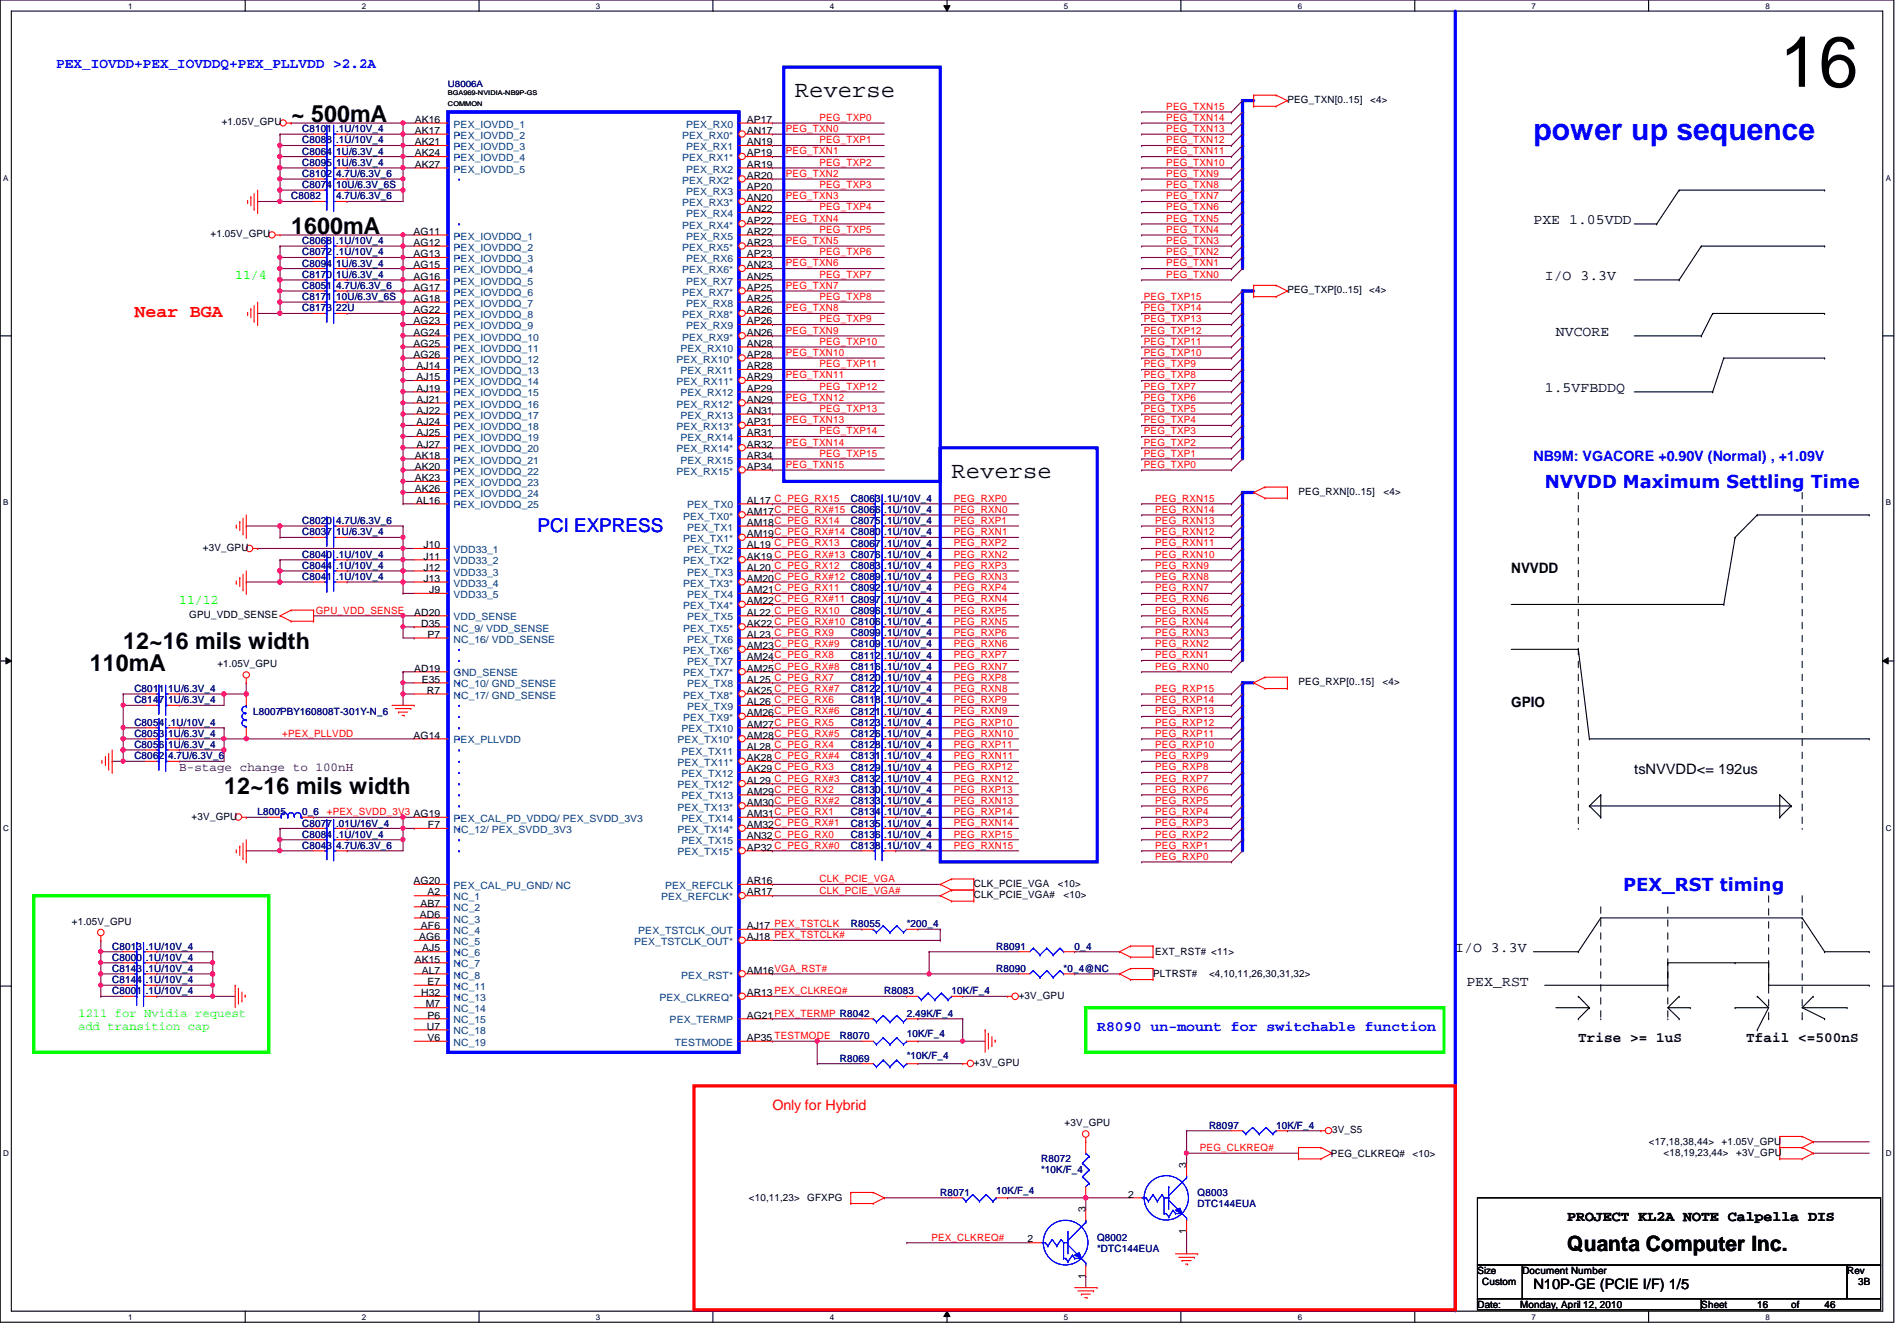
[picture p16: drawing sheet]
<svg xmlns="http://www.w3.org/2000/svg" width="297mm" height="210mm" viewBox="0 0 297 210" stroke-linecap="round" stroke-linejoin="round" font-family="sans-serif">
<defs><g id="words">
<text font-size="11.2" x="278.7" y="13.6">16</text>
<text font-size="4.7" fill="#00f" x="240.1" y="21.9">power up sequence</text>
<g font-size="3.6">
<text x="124.5" y="15.2">Reverse</text>
<text x="45.6" y="19.1">~ 500mA</text>
<text x="45.6" y="36.7">1600mA</text>
<text x="149" y="74.8">Reverse</text>
<text x="19.3" y="101.5">12~16 mils width</text>
<text x="14.1" y="105">110mA</text>
<text x="35.1" y="124.3">12~16 mils width</text>
</g>
<text font-size="3.3" x="245.4" y="195.9">Quanta Computer Inc.</text>
<text font-size="3" fill="#00f" x="84.2" y="83.3">PCI EXPRESS</text>
<text font-size="2.8" fill="#f00" x="21" y="49.6">Near BGA</text>
<g font-size="2.8" fill="#00f">
<text x="241.9" y="76.4">NVVDD Maximum Settling Time</text>
<text x="254.2" y="139.5">PEX_RST timing</text>
</g>
<g font-size="2.2" fill="#00f">
<text x="8.8" y="10.6">PEX_IOVDD+PEX_IOVDDQ+PEX_PLLVDD &gt;2.2A</text>
<text x="240.1" y="72.2">NB9M: VGACORE +0.90V (Normal) , +1.09V</text>
<text x="171.8" y="161.3">R8090 un-mount for switchable function</text>
</g>
<g font-size="2.2">
<text x="240.1" y="35.1">PXE 1.05VDD</text>
<text x="241.9" y="43.9">I/O 3.3V</text>
<text x="243.6" y="52.6">NVCORE</text>
<text x="241.9" y="61.4">1.5VFBDDQ</text>
<text x="236.6" y="89.7">NVVDD</text>
<text x="236.6" y="110.7">GPIO</text>
<text x="255.9" y="121.2">tsNVVDD&lt;= 192us</text>
<text x="227.9" y="149">I/O 3.3V</text>
<text x="229.6" y="154.3">PEX_RST</text>
<text x="247.1" y="163.1">Trise &gt;= 1uS</text>
<text x="273.4" y="163.1">Tfail &lt;=500nS</text>
<text x="245.4" y="191.1">PROJECT KL2A NOTE Calpella DIS</text>
<text x="240.1" y="201.8">N10P-GE (PCIE I/F) 1/5</text>
</g>
<text font-size="2.2" fill="#f00" x="120.9" y="173.8">Only for Hybrid</text>
<g font-size="2.1" fill="#0f0">
<text x="36.8" y="43.6">11/4</text>
<text x="28.1" y="94.5">11/12</text>
</g>
<text font-size="1.9" fill="#400040" x="28.1" y="120.6">B-stage change to 100nH</text>
<g font-size="1.9" fill="#0f0">
<text x="12.3" y="159.2">1211 for Nvidia request</text>
<text x="12.3" y="161.2">add transition cap</text>
</g>
<g font-size="1.6" fill="#f00">
<text x="182.6" y="17.2">PEG_TXN15</text>
<text x="123.1" y="20.7">PEG_TXN0</text>
<text x="128.3" y="22.4">PEG_TXP1</text>
<text x="128.3" y="18.9">PEG_TXP0</text>
<text x="182.6" y="18.9">PEG_TXN14</text>
<text x="182.6" y="20.7">PEG_TXN13</text>
<text x="182.6" y="22.4">PEG_TXN12</text>
<text x="123.1" y="24.2">PEG_TXN1</text>
<text x="123.1" y="27.7">PEG_TXN2</text>
<text x="128.3" y="29.4">PEG_TXP3</text>
<text x="128.3" y="26">PEG_TXP2</text>
<text x="182.6" y="24.2">PEG_TXN11</text>
<text x="182.6" y="26">PEG_TXN10</text>
<text x="182.6" y="27.7">PEG_TXN9</text>
<text x="182.6" y="29.4">PEG_TXN8</text>
<text x="123.1" y="34.7">PEG_TXN4</text>
<text x="123.1" y="31.2">PEG_TXN3</text>
<text x="128.3" y="32.9">PEG_TXP4</text>
<text x="182.6" y="32.9">PEG_TXN6</text>
<text x="182.6" y="34.7">PEG_TXN5</text>
<text x="182.6" y="31.2">PEG_TXN7</text>
<text x="123.1" y="41.7">PEG_TXN6</text>
<text x="123.1" y="38.2">PEG_TXN5</text>
<text x="128.3" y="40">PEG_TXP6</text>
<text x="128.3" y="36.4">PEG_TXP5</text>
<text x="182.6" y="41.7">PEG_TXN1</text>
<text x="182.6" y="36.4">PEG_TXN4</text>
<text x="182.6" y="38.2">PEG_TXN3</text>
<text x="182.6" y="40">PEG_TXN2</text>
<text x="123.1" y="45.2">PEG_TXN7</text>
<text x="128.3" y="46.9">PEG_TXP8</text>
<text x="128.3" y="43.5">PEG_TXP7</text>
<text x="179.1" y="46.9">PEG_TXP15</text>
<text x="182.6" y="43.5">PEG_TXN0</text>
<text x="123.1" y="52.2">PEG_TXN9</text>
<text x="123.1" y="48.7">PEG_TXN8</text>
<text x="128.3" y="54">PEG_TXP10</text>
<text x="128.3" y="50.5">PEG_TXP9</text>
<text x="179.1" y="48.7">PEG_TXP14</text>
<text x="179.1" y="50.5">PEG_TXP13</text>
<text x="179.1" y="52.2">PEG_TXP12</text>
<text x="179.1" y="54">PEG_TXP11</text>
<text x="123.1" y="59.2">PEG_TXN11</text>
<text x="123.1" y="55.7">PEG_TXN10</text>
<text x="128.3" y="57.5">PEG_TXP11</text>
<text x="179.1" y="55.7">PEG_TXP10</text>
<text x="179.1" y="57.5">PEG_TXP9</text>
<text x="179.1" y="59.2">PEG_TXP8</text>
<text x="123.1" y="62.7">PEG_TXN12</text>
<text x="128.3" y="64.5">PEG_TXP13</text>
<text x="128.3" y="61">PEG_TXP12</text>
<text x="179.1" y="62.7">PEG_TXP6</text>
<text x="179.1" y="64.5">PEG_TXP5</text>
<text x="179.1" y="61">PEG_TXP7</text>
<text x="123.1" y="69.8">PEG_TXN14</text>
<text x="123.1" y="66.3">PEG_TXN13</text>
<text x="128.3" y="71.5">PEG_TXP15</text>
<text x="128.3" y="68">PEG_TXP14</text>
<text x="179.1" y="71.5">PEG_TXP1</text>
<text x="179.1" y="66.3">PEG_TXP4</text>
<text x="179.1" y="68">PEG_TXP3</text>
<text x="179.1" y="69.8">PEG_TXP2</text>
<text x="123.1" y="73.2">PEG_TXN15</text>
<text x="179.1" y="73.2">PEG_TXP0</text>
<text x="149.3" y="82">PEG_RXP1</text>
<text x="149.3" y="83.8">PEG_RXN1</text>
<text x="149.3" y="78.5">PEG_RXP0</text>
<text x="149.3" y="80.3">PEG_RXN0</text>
<text x="180.9" y="82">PEG_RXN13</text>
<text x="180.9" y="83.8">PEG_RXN12</text>
<text x="180.9" y="80.3">PEG_RXN14</text>
<text x="180.9" y="78.5">PEG_RXN15</text>
<text x="149.3" y="89">PEG_RXP3</text>
<text x="149.3" y="85.5">PEG_RXP2</text>
<text x="149.3" y="87.3">PEG_RXN2</text>
<text x="180.9" y="89">PEG_RXN9</text>
<text x="180.9" y="85.5">PEG_RXN11</text>
<text x="180.9" y="87.3">PEG_RXN10</text>
<text x="149.3" y="92.5">PEG_RXP4</text>
<text x="149.3" y="94.3">PEG_RXN4</text>
<text x="149.3" y="90.8">PEG_RXN3</text>
<text x="180.9" y="92.5">PEG_RXN7</text>
<text x="180.9" y="94.3">PEG_RXN6</text>
<text x="180.9" y="90.8">PEG_RXN8</text>
<text x="49.4" y="96.1">GPU_VDD_SENSE</text>
<text x="149.3" y="99.5">PEG_RXP6</text>
<text x="149.3" y="101.3">PEG_RXN6</text>
<text x="149.3" y="96.1">PEG_RXP5</text>
<text x="149.3" y="97.8">PEG_RXN5</text>
<text x="180.9" y="97.8">PEG_RXN4</text>
<text x="180.9" y="96.1">PEG_RXN5</text>
<text x="180.9" y="101.3">PEG_RXN2</text>
<text x="180.9" y="99.5">PEG_RXN3</text>
<text x="149.3" y="106.6">PEG_RXP8</text>
<text x="149.3" y="103">PEG_RXP7</text>
<text x="149.3" y="104.8">PEG_RXN7</text>
<text x="180.9" y="104.8">PEG_RXN0</text>
<text x="180.9" y="103">PEG_RXN1</text>
<text x="149.3" y="113.6">PEG_RXP10</text>
<text x="149.3" y="110.1">PEG_RXP9</text>
<text x="149.3" y="111.8">PEG_RXN9</text>
<text x="149.3" y="108.3">PEG_RXN8</text>
<text x="180.9" y="108.3">PEG_RXP15</text>
<text x="180.9" y="110.1">PEG_RXP14</text>
<text x="180.9" y="111.8">PEG_RXP13</text>
<text x="180.9" y="113.6">PEG_RXP12</text>
<text x="44.2" y="115.3">+PEX_PLLVDD</text>
<text x="149.3" y="117.1">PEG_RXP11</text>
<text x="149.3" y="118.8">PEG_RXN11</text>
<text x="149.3" y="115.3">PEG_RXN10</text>
<text x="180.9" y="115.3">PEG_RXP11</text>
<text x="180.9" y="117.1">PEG_RXP10</text>
<text x="180.9" y="118.8">PEG_RXP9</text>
<text x="149.3" y="124.1">PEG_RXP13</text>
<text x="149.3" y="125.8">PEG_RXN13</text>
<text x="149.3" y="120.6">PEG_RXP12</text>
<text x="149.3" y="122.3">PEG_RXN12</text>
<text x="180.9" y="124.1">PEG_RXP6</text>
<text x="180.9" y="125.8">PEG_RXP5</text>
<text x="180.9" y="120.6">PEG_RXP8</text>
<text x="180.9" y="122.3">PEG_RXP7</text>
<text x="51.2" y="127.6">+PEX_SVDD_3V3 AG19</text>
<text x="149.3" y="127.6">PEG_RXP14</text>
<text x="149.3" y="129.3">PEG_RXN14</text>
<text x="149.3" y="131.1">PEG_RXP15</text>
<text x="180.9" y="127.6">PEG_RXP4</text>
<text x="180.9" y="129.3">PEG_RXP3</text>
<text x="180.9" y="131.1">PEG_RXP2</text>
<text x="149.3" y="132.8">PEG_RXN15</text>
<text x="180.9" y="132.8">PEG_RXP1</text>
<text x="180.9" y="134.6">PEG_RXP0</text>
<text x="128.3" y="138.1">CLK_PCIE_VGA</text>
<text x="128.3" y="139.9">CLK_PCIE_VGA#</text>
<text x="187.9" y="180.2">PEG_CLKREQ#</text>
<text x="145.8" y="194.2">PEX_CLKREQ#</text>
</g>
<g font-size="1.6">
<text x="201.6" y="16.1">PEG_TXN[0..15]</text>
<text x="214.5" y="16.1">&lt;4&gt;</text>
<text x="34.7" y="19.6">+1.05V_GPU</text>
<text x="64.9" y="19.2">AK16</text>
<text x="64.9" y="21">AK17</text>
<text x="64.9" y="22.7">AK21</text>
<text x="116.9" y="22.7">AN19</text>
<text x="116.9" y="21">AN17</text>
<text x="116.9" y="19.2">AP17</text>
<text x="64.9" y="24.5">AK24</text>
<text x="64.9" y="26.2">AK27</text>
<text x="116.9" y="29.7">AP20</text>
<text x="116.9" y="28">AR20</text>
<text x="116.9" y="26.2">AR19</text>
<text x="116.9" y="24.5">AP19</text>
<text x="116.9" y="35">AP22</text>
<text x="116.9" y="33.2">AN22</text>
<text x="116.9" y="31.5">AN20</text>
<text x="33" y="37.2">+1.05V_GPU</text>
<text x="64.8" y="36.7">AG11</text>
<text x="64.8" y="38.5">AG12</text>
<text x="64.8" y="40.3">AG13</text>
<text x="64.8" y="42">AG15</text>
<text x="116.9" y="42">AN23</text>
<text x="116.9" y="40.3">AP23</text>
<text x="116.9" y="38.5">AR23</text>
<text x="116.9" y="36.7">AR22</text>
<text x="64.8" y="43.8">AG16</text>
<text x="64.8" y="45.5">AG17</text>
<text x="64.8" y="47.2">AG18</text>
<text x="116.9" y="47.2">AR25</text>
<text x="116.9" y="45.5">AP25</text>
<text x="116.9" y="43.8">AN25</text>
<text x="201.6" y="45.9">PEG_TXP[0..15]</text>
<text x="214.4" y="45.9">&lt;4&gt;</text>
<text x="64.8" y="49">AG22</text>
<text x="64.8" y="50.8">AG23</text>
<text x="64.8" y="52.5">AG24</text>
<text x="116.9" y="52.5">AN26</text>
<text x="116.9" y="50.8">AP26</text>
<text x="116.9" y="49">AR26</text>
<text x="64.8" y="54.3">AG25</text>
<text x="64.8" y="56">AG26</text>
<text x="65.2" y="57.8">AJ14</text>
<text x="65.2" y="59.5">AJ15</text>
<text x="116.9" y="59.5">AR29</text>
<text x="116.9" y="57.8">AR28</text>
<text x="116.9" y="56">AP28</text>
<text x="116.9" y="54.3">AN28</text>
<text x="65.2" y="61.3">AJ19</text>
<text x="65.2" y="63">AJ21</text>
<text x="65.2" y="64.8">AJ22</text>
<text x="116.9" y="64.8">AN31</text>
<text x="116.9" y="63">AN29</text>
<text x="116.9" y="61.3">AP29</text>
<text x="64.9" y="71.8">AK18</text>
<text x="65.2" y="66.5">AJ24</text>
<text x="65.2" y="68.3">AJ25</text>
<text x="65.2" y="70.1">AJ27</text>
<text x="116.9" y="71.8">AR34</text>
<text x="116.9" y="70.1">AR32</text>
<text x="116.9" y="68.3">AR31</text>
<text x="116.9" y="66.5">AP31</text>
<text x="64.9" y="73.5">AK20</text>
<text x="64.9" y="75.3">AK23</text>
<text x="64.9" y="77">AK26</text>
<text x="116.9" y="73.5">AP34</text>
<text x="203.3" y="77.5">PEG_RXN[0..15]</text>
<text x="216.7" y="77.5">&lt;4&gt;</text>
<text x="65.1" y="78.8">AL16</text>
<text x="116.9" y="82.3">AM18C_PEG_RX14</text>
<text x="116.9" y="80.6">AM17C_PEG_RX#15 C8066 .1U/10V_4</text>
<text x="116.9" y="78.8">AL17 C_PEG_RX15</text>
<text x="31.7" y="86.2">+3V_GPU</text>
<text x="66.3" y="85.8">J10</text>
<text x="66.3" y="87.6">J11</text>
<text x="66.3" y="89.3">J12</text>
<text x="116.9" y="89.3">AL20 C_PEG_RX12</text>
<text x="116.9" y="87.6">AK19 C_PEG_RX#13 C8076 .1U/10V_4</text>
<text x="116.9" y="85.8">AL19 C_PEG_RX13</text>
<text x="116.9" y="84.1">AM19C_PEG_RX#14 C8080 .1U/10V_4</text>
<text x="66.3" y="91.1">J13</text>
<text x="67.2" y="92.8">J9</text>
<text x="116.9" y="94.6">AM22C_PEG_RX#11 C8097 .1U/10V_4</text>
<text x="116.9" y="92.8">AM21C_PEG_RX11</text>
<text x="116.9" y="91.1">AM20C_PEG_RX#12 C8089 .1U/10V_4</text>
<text x="29.6" y="96.8">GPU_VDD_SENSE</text>
<text x="64.9" y="96.4">AD20</text>
<text x="66" y="98.1">D35</text>
<text x="66.9" y="99.8">P7</text>
<text x="116.9" y="101.6">AM23C_PEG_RX#9</text>
<text x="116.9" y="99.8">AL23 C_PEG_RX9</text>
<text x="116.9" y="98.1">AK22 C_PEG_RX#10 C8106 .1U/10V_4</text>
<text x="116.9" y="96.4">AL22 C_PEG_RX10</text>
<text x="34" y="104.5">+1.05V_GPU</text>
<text x="64.9" y="105.1">AD19</text>
<text x="66" y="106.8">E35</text>
<text x="116.9" y="106.8">AL25 C_PEG_RX7</text>
<text x="116.9" y="105.1">AM25C_PEG_RX#8</text>
<text x="116.9" y="103.3">AM24C_PEG_RX8</text>
<text x="203.3" y="107.3">PEG_RXP[0..15]</text>
<text x="216.5" y="107.3">&lt;4&gt;</text>
<text x="66.8" y="108.6">R7</text>
<text x="116.9" y="113.9">AM27C_PEG_RX5</text>
<text x="116.9" y="112.1">AM26C_PEG_RX#6</text>
<text x="116.9" y="110.4">AL26 C_PEG_RX6</text>
<text x="116.9" y="108.6">AK25 C_PEG_RX#7</text>
<text x="64.8" y="115.6">AG14</text>
<text x="116.9" y="119.1">AK28 C_PEG_RX#4</text>
<text x="116.9" y="117.3">AL28 C_PEG_RX4</text>
<text x="116.9" y="115.6">AM28C_PEG_RX#5</text>
<text x="116.9" y="124.4">AM29C_PEG_RX2</text>
<text x="116.9" y="122.6">AL29 C_PEG_RX#3</text>
<text x="116.9" y="120.9">AK29 C_PEG_RX3</text>
<text x="30" y="128.3">+3V_GPU</text>
<text x="67" y="129.6">F7</text>
<text x="116.9" y="131.4">AN32 C_PEG_RX0</text>
<text x="116.9" y="129.6">AM32C_PEG_RX#1</text>
<text x="116.9" y="127.9">AM31C_PEG_RX1</text>
<text x="116.9" y="126.1">AM30C_PEG_RX#2</text>
<text x="116.9" y="133.1">AP32 C_PEG_RX#0</text>
<text x="64.8" y="138.4">AG20</text>
<text x="65.7" y="143.6">AD6</text>
<text x="65.8" y="141.9">AB7</text>
<text x="66.9" y="140.2">A2</text>
<text x="116.9" y="140.2">AR17</text>
<text x="116.9" y="138.4">AR16</text>
<text x="152.5" y="138.8">CLK_PCIE_VGA</text>
<text x="152.5" y="140.6">CLK_PCIE_VGA#</text>
<text x="165.6" y="138.8">&lt;10&gt;</text>
<text x="166.5" y="140.6">&lt;10&gt;</text>
<text x="11.3" y="144.8">+1.05V_GPU</text>
<text x="65.7" y="147.2">AG6</text>
<text x="65.9" y="145.4">AF6</text>
<text x="66.1" y="148.9">AJ5</text>
<text x="116.9" y="147.2">AJ18 PEX_TSTCLK#</text>
<text x="116.9" y="145.4">AJ17 PEX_TSTCLK</text>
<text x="180.9" y="149.5">EXT_RST# &lt;11&gt;</text>
<text x="64.9" y="150.7">AK15</text>
<text x="66" y="155.9">H32</text>
<text x="66" y="152.4">AL7</text>
<text x="66.9" y="154.2">E7</text>
<text x="116.9" y="155.9">AR13 PEX_CLKREQ#</text>
<text x="116.9" y="152.4">AM16VGA_RST#</text>
<text x="180.5" y="152.9">PLTRST#</text>
<text x="189.3" y="152.9">&lt;4,10,11,26,30,31,32&gt;</text>
<text x="66.7" y="157.7">M7</text>
<text x="66.8" y="161.2">U7</text>
<text x="66.9" y="159.4">P6</text>
<text x="116.9" y="159.4">AG21PEX_TERMP R8042</text>
<text x="159.5" y="156.3">+3V_GPU</text>
<text x="66.9" y="162.9">V6</text>
<text x="116.9" y="162.9">AP35 TESTMODE</text>
<text x="152.5" y="166.9">+3V_GPU</text>
<text x="166.7" y="176.3">+3V_GPU</text>
<text x="208.6" y="177.4">3V_S5</text>
<text x="258.2" y="179.2">&lt;17,18,38,44&gt;</text>
<text x="269.6" y="179.2">+1.05V_GPU</text>
<text x="185.8" y="182.8" transform="rotate(-90 185.8 182.8)">3</text>
<text x="208.4" y="181.1">PEG_CLKREQ#</text>
<text x="221.2" y="181.1">&lt;10&gt;</text>
<text x="260.5" y="180.9">&lt;18,19,23,44&gt;</text>
<text x="271.9" y="180.9">+3V_GPU</text>
<text x="117.3" y="187.9">&lt;10,11,23&gt;</text>
<text x="126.4" y="187.9">GFXPG</text>
<text x="170" y="189.8" transform="rotate(-90 170 189.8)">3</text>
<text x="176.7" y="187.5">2</text>
<text x="160.9" y="194.5">2</text>
<text x="185.8" y="193.1" transform="rotate(-90 185.8 193.1)">1</text>
<text x="170" y="200.2" transform="rotate(-90 170 200.2)">1</text>
<text x="231.3" y="199.5">Size</text>
<text x="232.1" y="201.2">Custom</text>
<text x="238.4" y="199.5">Document Number</text>
<text x="289.2" y="199.5">Rev</text>
<text x="291" y="201.2">3B</text>
<text x="231.3" y="204.7">Date:</text>
<text x="238" y="204.7">Monday, April 12, 2010</text>
<text x="266.4" y="204.7">Sheet</text>
<text x="275.2" y="204.7">16</text>
<text x="280.5" y="204.7">of</text>
<text x="285.7" y="204.7">46</text>
</g>
<g font-size="1.6" fill="#000080">
<text x="47.3" y="22.4">C8088 .1U/10V_4</text>
<text x="47.3" y="20.7">C8101 .1U/10V_4</text>
<text x="47.3" y="27.7">C8102 4.7U/6.3V_6</text>
<text x="47.3" y="29.5">C8074 10U/6.3V_6S</text>
<text x="47.3" y="24.2">C8064 1U/6.3V_4</text>
<text x="47.3" y="26">C8095 1U/6.3V_4</text>
<text x="45.6" y="31.2">C8082</text>
<text x="52.6" y="31.2">4.7U/6.3V_6</text>
<text x="47.3" y="40">C8072 .1U/10V_4</text>
<text x="47.3" y="38.2">C8068 .1U/10V_4</text>
<text x="47.3" y="41.7">C8094 1U/6.3V_4</text>
<text x="47.3" y="43.5">C8170 1U/6.3V_4</text>
<text x="47.3" y="45.3">C8051 4.7U/6.3V_6</text>
<text x="47.3" y="47">C8171 10U/6.3V_6S</text>
<text x="47.3" y="48.7">C8173 22U</text>
<text x="47.3" y="83.8">C8037 1U/6.3V_4</text>
<text x="47.3" y="82">C8020 4.7U/6.3V_6</text>
<text x="133.2" y="78.5">C8063 .1U/10V_4</text>
<text x="133.2" y="82">C8075 .1U/10V_4</text>
<text x="47.3" y="87.3">C8040 .1U/10V_4</text>
<text x="47.3" y="89.1">C8044 .1U/10V_4</text>
<text x="133.2" y="89.1">C8083 .1U/10V_4</text>
<text x="133.2" y="85.6">C8067 .1U/10V_4</text>
<text x="47.3" y="90.8">C8041 .1U/10V_4</text>
<text x="133.2" y="92.5">C8092 .1U/10V_4</text>
<text x="133.2" y="96.1">C8096 .1U/10V_4</text>
<text x="133.2" y="99.6">C8099 .1U/10V_4</text>
<text x="133.2" y="101.3">C8109 .1U/10V_4</text>
<text x="133.2" y="103.1">C8112 .1U/10V_4</text>
<text x="133.2" y="104.8">C8116 .1U/10V_4</text>
<text x="133.2" y="106.6">C8120 .1U/10V_4</text>
<text x="21" y="113.6">C8054 .1U/10V_4</text>
<text x="21" y="108.3">C8011 1U/6.3V_4</text>
<text x="21" y="110.1">C8147 1U/6.3V_4</text>
<text x="39.6" y="111.8">L8007PBY160808T-301Y-N_6</text>
<text x="133.2" y="113.6">C8123 .1U/10V_4</text>
<text x="133.2" y="108.3">C8122 .1U/10V_4</text>
<text x="133.2" y="111.8">C8121 .1U/10V_4</text>
<text x="133.2" y="110.1">C8118 .1U/10V_4</text>
<text x="21" y="115.4">C8053 1U/6.3V_4</text>
<text x="21" y="118.8">C8062 4.7U/6.3V_6</text>
<text x="21" y="117.1">C8056 1U/6.3V_4</text>
<text x="133.2" y="115.4">C8126 .1U/10V_4</text>
<text x="133.2" y="118.8">C8131 .1U/10V_4</text>
<text x="133.2" y="117.1">C8128 .1U/10V_4</text>
<text x="133.2" y="120.6">C8129 .1U/10V_4</text>
<text x="133.2" y="125.9">C8133 .1U/10V_4</text>
<text x="133.2" y="122.3">C8132 .1U/10V_4</text>
<text x="133.2" y="124.1">C8130 .1U/10V_4</text>
<text x="40.3" y="127.6">L8005</text>
<text x="47.3" y="131.1">C8084 .1U/10V_4</text>
<text x="47.3" y="129.4">C8077 .01U/16V_4</text>
<text x="47.3" y="127.6">0_6</text>
<text x="133.2" y="131.1">C8136 .1U/10V_4</text>
<text x="133.2" y="127.6">C8134 .1U/10V_4</text>
<text x="133.2" y="129.4">C8135 .1U/10V_4</text>
<text x="47.3" y="132.9">C8043 4.7U/6.3V_6</text>
<text x="133.2" y="132.9">C8138 .1U/10V_4</text>
<text x="17.6" y="148.6">C8013 .1U/10V_4</text>
<text x="133.2" y="145.1">R8055</text>
<text x="142" y="145.1">*200_4</text>
<text x="156" y="148.6">R8091</text>
<text x="168.3" y="148.6">0_4</text>
<text x="17.6" y="150.4">C8000 .1U/10V_4</text>
<text x="17.6" y="155.7">C8001 .1U/10V_4</text>
<text x="17.6" y="153.9">C8144 .1U/10V_4</text>
<text x="17.6" y="152.1">C8143 .1U/10V_4</text>
<text x="138.5" y="155.7">R8083</text>
<text x="149" y="155.7">10K/F_4</text>
<text x="156" y="152.1">R8090</text>
<text x="166.5" y="152.1">*0_4@NC</text>
<text x="142" y="159.2">2.49K/F_4</text>
<text x="131.5" y="166.2">R8069</text>
<text x="131.5" y="162.6">R8070</text>
<text x="142" y="165.8">*10K/F_4</text>
<text x="142" y="162.3">10K/F_4</text>
<text x="189.3" y="176.7">R8097</text>
<text x="199.8" y="176.7">10K/F_4</text>
<text x="163" y="181.9">R8072</text>
<text x="163" y="183.7">*10K/F_4</text>
<text x="147.2" y="187.2">R8071</text>
<text x="156" y="186.9">10K/F_4</text>
<text x="187.5" y="187.2">Q8003</text>
<text x="187.5" y="188.9">DTC144EUA</text>
<text x="171.8" y="194.2">Q8002</text>
<text x="171.8" y="196">*DTC144EUA</text>
</g>
<g font-size="1.6" fill="#004080">
<text x="71" y="20">PEX_IOVDD_1</text>
<text x="71" y="21.7">PEX_IOVDD_2</text>
<text x="71" y="23.5">PEX_IOVDD_3</text>
<text x="106.8" y="21.7">PEX_RX0*</text>
<text x="107.4" y="23.5">PEX_RX1</text>
<text x="107.4" y="20">PEX_RX0</text>
<text x="71" y="25.2">PEX_IOVDD_4</text>
<text x="71" y="27">PEX_IOVDD_5</text>
<text x="106.8" y="28.7">PEX_RX2*</text>
<text x="106.8" y="25.2">PEX_RX1*</text>
<text x="107.4" y="27">PEX_RX2</text>
<text x="106.8" y="35.8">PEX_RX4*</text>
<text x="106.8" y="32.3">PEX_RX3*</text>
<text x="107.4" y="34">PEX_RX4</text>
<text x="107.4" y="30.5">PEX_RX3</text>
<text x="71" y="37.5">PEX_IOVDDQ_1</text>
<text x="71" y="39.2">PEX_IOVDDQ_2</text>
<text x="71" y="41">PEX_IOVDDQ_3</text>
<text x="106.8" y="39.2">PEX_RX5*</text>
<text x="107.4" y="41">PEX_RX6</text>
<text x="107.4" y="37.5">PEX_RX5</text>
<text x="71" y="42.8">PEX_IOVDDQ_4</text>
<text x="71" y="44.5">PEX_IOVDDQ_5</text>
<text x="71" y="46.3">PEX_IOVDDQ_6</text>
<text x="106.8" y="46.3">PEX_RX7*</text>
<text x="106.8" y="42.8">PEX_RX6*</text>
<text x="107.4" y="44.5">PEX_RX7</text>
<text x="71" y="48">PEX_IOVDDQ_7</text>
<text x="71" y="49.8">PEX_IOVDDQ_8</text>
<text x="71" y="51.5">PEX_IOVDDQ_9</text>
<text x="71" y="53.3">PEX_IOVDDQ_10</text>
<text x="106.8" y="53.3">PEX_RX9*</text>
<text x="106.8" y="49.8">PEX_RX8*</text>
<text x="107.4" y="51.5">PEX_RX9</text>
<text x="107.4" y="48">PEX_RX8</text>
<text x="71" y="55">PEX_IOVDDQ_11</text>
<text x="71" y="56.8">PEX_IOVDDQ_12</text>
<text x="71" y="58.5">PEX_IOVDDQ_13</text>
<text x="105.9" y="56.8">PEX_RX10*</text>
<text x="106.5" y="58.5">PEX_RX11</text>
<text x="106.5" y="55">PEX_RX10</text>
<text x="71" y="60.3">PEX_IOVDDQ_14</text>
<text x="71" y="62.1">PEX_IOVDDQ_15</text>
<text x="71" y="63.8">PEX_IOVDDQ_16</text>
<text x="71" y="65.5">PEX_IOVDDQ_17</text>
<text x="105.9" y="63.8">PEX_RX12*</text>
<text x="105.9" y="60.3">PEX_RX11*</text>
<text x="106.5" y="65.5">PEX_RX13</text>
<text x="106.5" y="62.1">PEX_RX12</text>
<text x="71" y="67.3">PEX_IOVDDQ_18</text>
<text x="71" y="69">PEX_IOVDDQ_19</text>
<text x="71" y="70.8">PEX_IOVDDQ_20</text>
<text x="105.9" y="70.8">PEX_RX14*</text>
<text x="105.9" y="67.3">PEX_RX13*</text>
<text x="106.5" y="69">PEX_RX14</text>
<text x="71" y="72.6">PEX_IOVDDQ_21</text>
<text x="71" y="74.3">PEX_IOVDDQ_22</text>
<text x="71" y="76.1">PEX_IOVDDQ_23</text>
<text x="71" y="77.8">PEX_IOVDDQ_24</text>
<text x="105.9" y="74.3">PEX_RX15*</text>
<text x="106.5" y="72.6">PEX_RX15</text>
<text x="71" y="79.6">PEX_IOVDDQ_25</text>
<text x="107" y="81.3">PEX_TX0*</text>
<text x="107.6" y="83.1">PEX_TX1</text>
<text x="107.6" y="79.6">PEX_TX0</text>
<text x="71" y="86.6">VDD33_1</text>
<text x="71" y="88.3">VDD33_2</text>
<text x="107" y="88.3">PEX_TX2*</text>
<text x="107" y="84.8">PEX_TX1*</text>
<text x="107.6" y="86.6">PEX_TX2</text>
<text x="71" y="90.1">VDD33_3</text>
<text x="71" y="91.8">VDD33_4</text>
<text x="71" y="93.6">VDD33_5</text>
<text x="107" y="95.3">PEX_TX4*</text>
<text x="107" y="91.8">PEX_TX3*</text>
<text x="107.6" y="93.6">PEX_TX4</text>
<text x="107.6" y="90.1">PEX_TX3</text>
<text x="71" y="97.1">VDD_SENSE</text>
<text x="71" y="98.8">NC_9/ VDD_SENSE</text>
<text x="71" y="100.6">NC_16/ VDD_SENSE</text>
<text x="107" y="98.8">PEX_TX5*</text>
<text x="107.6" y="100.6">PEX_TX6</text>
<text x="107.6" y="97.1">PEX_TX5</text>
<text x="71" y="105.9">GND_SENSE</text>
<text x="71" y="107.6">NC_10/ GND_SENSE</text>
<text x="107" y="105.9">PEX_TX7*</text>
<text x="107" y="102.4">PEX_TX6*</text>
<text x="107.6" y="107.6">PEX_TX8</text>
<text x="107.6" y="104.1">PEX_TX7</text>
<text x="71" y="109.3">NC_17/ GND_SENSE</text>
<text x="107" y="112.9">PEX_TX9*</text>
<text x="107" y="109.3">PEX_TX8*</text>
<text x="107.6" y="111.1">PEX_TX9</text>
<text x="71" y="116.4">PEX_PLLVDD</text>
<text x="106.1" y="119.9">PEX_TX11*</text>
<text x="106.1" y="116.4">PEX_TX10*</text>
<text x="106.7" y="118.1">PEX_TX11</text>
<text x="106.7" y="114.6">PEX_TX10</text>
<text x="106.1" y="123.4">PEX_TX12*</text>
<text x="106.7" y="125.1">PEX_TX13</text>
<text x="106.7" y="121.6">PEX_TX12</text>
<text x="71" y="128.7">PEX_CAL_PD_VDDQ/ PEX_SVDD_3V3</text>
<text x="71" y="130.4">NC_12/ PEX_SVDD_3V3</text>
<text x="106.1" y="130.4">PEX_TX14*</text>
<text x="106.1" y="126.9">PEX_TX13*</text>
<text x="106.7" y="128.7">PEX_TX14</text>
<text x="106.1" y="133.9">PEX_TX15*</text>
<text x="106.7" y="132.2">PEX_TX15</text>
<text x="71" y="139.1">PEX_CAL_PU_GND/ NC</text>
<text x="71" y="140.9">NC_1</text>
<text x="71" y="142.7">NC_2</text>
<text x="103.5" y="140.9">PEX_REFCLK*</text>
<text x="104.1" y="139.1">PEX_REFCLK</text>
<text x="71" y="144.4">NC_3</text>
<text x="71" y="146.2">NC_4</text>
<text x="71" y="147.9">NC_5</text>
<text x="71" y="149.7">NC_6</text>
<text x="99.3" y="147.9">PEX_TSTCLK_OUT*</text>
<text x="99.9" y="146.2">PEX_TSTCLK_OUT</text>
<text x="71" y="151.4">NC_7</text>
<text x="71" y="153.2">NC_8</text>
<text x="71" y="154.9">NC_11</text>
<text x="106.7" y="153.2">PEX_RST*</text>
<text x="71" y="156.7">NC_13</text>
<text x="71" y="158.5">NC_14</text>
<text x="71" y="160.2">NC_15</text>
<text x="71" y="161.9">NC_18</text>
<text x="103.2" y="156.7">PEX_CLKREQ*</text>
<text x="104.9" y="160.2">PEX_TERMP</text>
<text x="71" y="163.7">NC_19</text>
<text x="105.7" y="163.7">TESTMODE</text>
</g>
<text font-size="1.4" fill="#000080" x="70.1" y="13.5">U8006A</text>
<g font-size="1.3">
<text x="20.1" y="1.4">1</text>
<text x="56.7" y="1.4">2</text>
<text x="93.3" y="1.4">3</text>
<text x="129.9" y="1.4">4</text>
<text x="166.6" y="1.4">5</text>
<text x="203.2" y="1.4">6</text>
<text x="239.8" y="1.4">7</text>
<text x="276.4" y="1.4">8</text>
<text x=".5" y="28.3">A</text>
<text x="295.3" y="28.3">A</text>
<text x=".5" y="79.1">B</text>
<text x="295.3" y="79.1">B</text>
<text x=".5" y="130">C</text>
<text x="295.3" y="130">C</text>
<text x=".5" y="180.9">D</text>
<text x="295.3" y="180.9">D</text>
<text x="20.1" y="206.6">1</text>
<text x="56.7" y="206.6">2</text>
<text x="93.3" y="206.6">3</text>
<text x="129.9" y="206.6">4</text>
<text x="166.6" y="206.6">5</text>
<text x="203.2" y="206.6">6</text>
<text x="239.8" y="206.6">7</text>
<text x="276.4" y="206.6">8</text>
</g>
<g font-size="1">
<text x="70.1" y="14.9">BGA969-NVIDIA-NB9P-GS</text>
<text x="70.1" y="16.6">COMMON</text>
</g>
</g></defs>
<path d="M0 0h296.5v207h-296.5zM1.8 1.7h293v203.5h-293z" fill="none" stroke="#000" stroke-width=".17"/>
<g fill="#fff">
<path d="M20.1 .2h.6v1.4h-.6z"/>
<path d="M20.1 205.4h.6v1.4h-.6z"/>
</g>
<path d="M38.4 0v1.7M38.4 205.2v1.8" fill="none" stroke="#000" stroke-width=".17"/>
<g fill="#fff">
<path d="M56.7 .2h.7v1.4h-.7z"/>
<path d="M56.7 205.4h.7v1.4h-.7z"/>
</g>
<path d="M75 0v1.7M75 205.2v1.8" fill="none" stroke="#000" stroke-width=".17"/>
<g fill="#fff">
<path d="M93.3 .2h.7v1.4h-.7z"/>
<path d="M93.3 205.4h.7v1.4h-.7z"/>
</g>
<path d="M111.6 0v1.7M111.6 205.2v1.8" fill="none" stroke="#000" stroke-width=".17"/>
<g fill="#fff">
<path d="M129.9 .2h.7v1.4h-.7z"/>
<path d="M129.9 205.4h.7v1.4h-.7z"/>
</g>
<path d="M148.3 0v1.7M148.3 205.2v1.8" fill="none" stroke="#000" stroke-width=".17"/>
<path d="M147.8 .9h1l-.5 .8zM148.3 205.2l.5 .9h-1z" fill="#000"/>
<path d="M147.8 .9h1l-.5 .8zM148.3 205.2l.5 .9h-1z" fill="none" stroke="#000" stroke-width=".16"/>
<g fill="#fff">
<path d="M166.6 .2h.7v1.4h-.7z"/>
<path d="M166.6 205.4h.7v1.4h-.7z"/>
</g>
<path d="M184.9 0v1.7M184.9 205.2v1.8" fill="none" stroke="#000" stroke-width=".17"/>
<g fill="#fff">
<path d="M203.2 .2h.7v1.4h-.7z"/>
<path d="M203.2 205.4h.7v1.4h-.7z"/>
</g>
<path d="M221.5 0v1.7M221.5 205.2v1.8" fill="none" stroke="#000" stroke-width=".17"/>
<g fill="#fff">
<path d="M239.8 .2h.7v1.4h-.7z"/>
<path d="M239.8 205.4h.7v1.4h-.7z"/>
</g>
<path d="M258.1 0v1.7M258.1 205.2v1.8" fill="none" stroke="#000" stroke-width=".17"/>
<g fill="#fff">
<path d="M276.4 .2h.7v1.4h-.7z"/>
<path d="M276.4 205.4h.7v1.4h-.7z"/>
<path d="M.5 27.1h.8v1.4h-.8z"/>
<path d="M295.3 27.1h.8v1.4h-.8z"/>
<path d="M.5 78h.8v1.4h-.8z"/>
<path d="M295.3 78h.8v1.4h-.8z"/>
</g>
<path d="M0 52.6h1.8M294.8 52.6h1.7" fill="none" stroke="#000" stroke-width=".17"/>
<g fill="#fff">
<path d="M.5 128.9h.9v1.4h-.9z"/>
<path d="M295.3 128.9h.9v1.4h-.9z"/>
</g>
<path d="M0 103.5h1.8M294.8 103.5h1.7" fill="none" stroke="#000" stroke-width=".17"/>
<path d="M.9 103l.9 .5-.9 .4zM294.8 103.5l.9-.5v.9z" fill="#000"/>
<path d="M.9 103l.9 .5-.9 .4zM294.8 103.5l.9-.5v.9z" fill="none" stroke="#000" stroke-width=".16"/>
<g fill="#fff">
<path d="M.5 179.7h.9v1.4h-.9z"/>
<path d="M295.3 179.7h.9v1.4h-.9z"/>
</g>
<path d="M0 154.3h1.8M294.8 154.3h1.7" fill="none" stroke="#000" stroke-width=".17"/>
<path d="M120.9 138.4h.1M120.9 138.4h26.3M120.9 140.2h.1M120.9 147.2h26.3M120.9 140.2h26.3M145.5 152.4h.1M145.5 152.4h14M147.2 147.2h.1M150.7 159.5h.1M150.7 159.5v3.5" fill="none" stroke="#800040" stroke-width=".17"/>
<circle cx="145.5" cy="152.4" r=".33" fill="#f0f"/>
<circle cx="145.5" cy="152.4" r=".33" fill="none" stroke="#f0f" stroke-width=".17"/>
<g fill="none" stroke="#800040" stroke-width=".17">
<path d="M120.9 78.9h.1M120.9 78.9h14.1M120.9 99.9h.1M120.9 85.9h.1M120.9 87.6h.1M120.9 96.4h.1M120.9 98.1h.1M120.9 82.3h.1M120.9 84.1h.1M120.9 92.9h.1M120.9 94.6h.1M120.9 80.6h.1"/>
<path d="M120.9 89.4h.1M120.9 91.1h.1M120.9 99.9h14.1M120.9 85.9h14.1M120.9 87.6h14.1M120.9 96.4h14.1M120.9 98.1h14.1M120.9 82.3h14.1M120.9 84.1h14.1M120.9 92.9h14.1M120.9 94.6h14.1M120.9 80.6h14.1"/>
<path d="M120.9 89.4h14.1M120.9 91.1h14.1M120.9 101.6h.1M120.9 110.4h.1M120.9 112.1h.1M120.9 106.9h.1M120.9 108.6h.1M120.9 119.2h.1M120.9 117.4h.1M120.9 103.4h.1M120.9 105.2h.1M120.9 113.9h.1"/>
<path d="M120.9 115.7h.1M120.9 101.6h14.1M120.9 110.4h14.1M120.9 112.1h14.1M120.9 106.9h14.1M120.9 108.6h14.1M120.9 119.2h14.1M120.9 117.4h14.1M120.9 103.4h14.1M120.9 105.2h14.1M120.9 113.9h14.1M120.9 115.7h14.1"/>
<path d="M120.9 124.4h.1M120.9 126.2h.1M120.9 131.4h.1M120.9 133.2h.1M120.9 120.9h.1M120.9 122.7h.1M120.9 127.9h.1M120.9 129.7h.1M120.9 124.4h14.1M120.9 126.2h14.1M120.9 131.4h14.1M120.9 133.2h14.1"/>
<path d="M120.9 120.9h14.1M120.9 122.7h14.1M120.9 127.9h14.1M120.9 129.7h14.1M120.9 159.5h.1M120.9 159.5h14.1M147.2 145.5h.1M147.2 145.5v1.7M150.7 156h.1M150.7 156h7.1M128 163h.1M128 163h7"/>
</g>
<circle cx="127.9" cy="163" r=".32" fill="#f0f"/>
<circle cx="127.9" cy="163" r=".32" fill="none" stroke="#f0f" stroke-width=".17"/>
<path d="M143.7 159.5h.1M143.7 159.5h7M150.7 163h.1M150.7 163h3.6" fill="none" stroke="#800040" stroke-width=".17"/>
<circle cx="150.7" cy="163" r=".32" fill="#f0f"/>
<circle cx="150.7" cy="163" r=".32" fill="none" stroke="#f0f" stroke-width=".17"/>
<path d="M45.6 19.3h.1M45.6 19.3h19.3M63.1 19.3h.1M63.1 19.3v1.7M63.1 24.5h.1M63.1 22.8h.1M63.1 24.5h1.8M63.1 22.8h1.8M120.9 145.5h14.1M135 145.5h.1M143.7 145.5h.1M143.7 145.5h3.5" fill="none" stroke="#800040" stroke-width=".17"/>
<circle cx="63.1" cy="19.2" r=".32" fill="#f0f"/>
<circle cx="63.1" cy="19.2" r=".32" fill="none" stroke="#f0f" stroke-width=".17"/>
<path d="M43.9 22.8h.1M43.9 22.8v1.7M63.1 26.3h.1M63.1 21h.1M63.1 26.3h1.8M63.1 21h1.8" fill="none" stroke="#800040" stroke-width=".17"/>
<circle cx="43.8" cy="22.7" r=".33" fill="#f0f"/>
<circle cx="43.8" cy="22.7" r=".33" fill="none" stroke="#f0f" stroke-width=".17"/>
<path d="M43.9 29.8h.1M43.9 29.8v1.7" fill="none" stroke="#800040" stroke-width=".17"/>
<circle cx="43.8" cy="29.8" r=".34" fill="#f0f"/>
<circle cx="43.8" cy="29.8" r=".34" fill="none" stroke="#f0f" stroke-width=".17"/>
<path d="M43.9 24.5h.1M43.9 24.5v1.8M63.1 29.8h.1M63.1 29.8v1.7" fill="none" stroke="#800040" stroke-width=".17"/>
<circle cx="63.1" cy="29.8" r=".33" fill="#f0f"/>
<circle cx="63.1" cy="29.8" r=".33" fill="none" stroke="#f0f" stroke-width=".17"/>
<path d="M54.4 21h.1M54.4 21h8.7M63.1 28h.1M63.1 28v1.8" fill="none" stroke="#800040" stroke-width=".17"/>
<circle cx="63.1" cy="21" r=".33" fill="#f0f"/>
<circle cx="63.1" cy="21" r=".33" fill="none" stroke="#f0f" stroke-width=".17"/>
<path d="M43.9 24.5h.1M43.9 24.5h5.2" fill="none" stroke="#800040" stroke-width=".17"/>
<circle cx="43.8" cy="24.5" r=".33" fill="#f0f"/>
<circle cx="43.8" cy="24.5" r=".33" fill="none" stroke="#f0f" stroke-width=".17"/>
<g fill="none" stroke="#800040" stroke-width=".17">
<path d="M43.9 26.3h.1M43.9 28h.1M43.9 29.8h.1M43.9 21h.1M43.9 26.3h5.2M43.9 28h5.2M43.9 29.8h5.2M43.9 21h5.2M54.4 31.5h.1M54.4 22.8h.1M54.4 29.8h.1M54.4 28h.1"/>
<path d="M54.4 28h8.7M54.4 29.8h8.7M54.4 31.5h8.7M54.4 22.8h8.7"/>
</g>
<circle cx="63.1" cy="28" r=".32" fill="#f0f"/>
<circle cx="63.1" cy="28" r=".32" fill="none" stroke="#f0f" stroke-width=".17"/>
<path d="M43.9 31.5h.1M43.9 22.8h.1M43.9 21h.1M43.9 28h.1M43.9 31.5h5.2M43.9 22.8h5.2M43.9 21v1.8M43.9 28v1.8M54.4 26.3h.1M54.4 24.5h.1M54.4 26.3h8.7M54.4 24.5h8.7" fill="none" stroke="#800040" stroke-width=".17"/>
<circle cx="43.8" cy="28" r=".33" fill="#f0f"/>
<circle cx="43.8" cy="28" r=".33" fill="none" stroke="#f0f" stroke-width=".17"/>
<path d="M43.9 26.3h.1M43.9 26.3v1.7" fill="none" stroke="#800040" stroke-width=".17"/>
<circle cx="43.8" cy="26.2" r=".34" fill="#f0f"/>
<circle cx="43.8" cy="26.2" r=".34" fill="none" stroke="#f0f" stroke-width=".17"/>
<path d="M40.3 31.5h.1M40.3 31.5h3.6" fill="none" stroke="#800040" stroke-width=".17"/>
<circle cx="43.8" cy="31.5" r=".33" fill="#f0f"/>
<circle cx="43.8" cy="31.5" r=".33" fill="none" stroke="#f0f" stroke-width=".17"/>
<path d="M63.1 26.3h.1M63.1 26.3v1.7" fill="none" stroke="#800040" stroke-width=".17"/>
<circle cx="63.1" cy="26.2" r=".33" fill="#f0f"/>
<circle cx="63.1" cy="26.2" r=".33" fill="none" stroke="#f0f" stroke-width=".17"/>
<path d="M63.1 21h.1M63.1 22.8h.1M63.1 21v3.5" fill="none" stroke="#800040" stroke-width=".17"/>
<circle cx="63.1" cy="22.7" r=".32" fill="#f0f"/>
<circle cx="63.1" cy="22.7" r=".32" fill="none" stroke="#f0f" stroke-width=".17"/>
<path d="M63.1 24.5h.1M63.1 24.5v1.8" fill="none" stroke="#800040" stroke-width=".17"/>
<circle cx="63.1" cy="24.5" r=".32" fill="#f0f"/>
<circle cx="63.1" cy="24.5" r=".32" fill="none" stroke="#f0f" stroke-width=".17"/>
<path d="M43.9 87.6h.1M43.9 87.6v1.8M63.1 85.9h.1M63.1 85.9h1.8" fill="none" stroke="#800040" stroke-width=".17"/>
<circle cx="63.1" cy="85.8" r=".32" fill="#f0f"/>
<circle cx="63.1" cy="85.8" r=".32" fill="none" stroke="#f0f" stroke-width=".17"/>
<path d="M54.4 91.1h.1M54.4 89.4h.1M54.4 91.1h8.7M54.4 89.4h8.7M63.1 85.9h.1M63.1 85.9v1.7" fill="none" stroke="#800040" stroke-width=".17"/>
<circle cx="63.1" cy="89.3" r=".32" fill="#f0f"/>
<circle cx="63.1" cy="89.3" r=".32" fill="none" stroke="#f0f" stroke-width=".17"/>
<path d="M43.9 87.6h.1M43.9 89.4h.1M43.9 87.6h5.2M43.9 89.4h5.2M54.4 87.6h.1M54.4 87.6h8.7" fill="none" stroke="#800040" stroke-width=".17"/>
<circle cx="43.8" cy="89.3" r=".33" fill="#f0f"/>
<circle cx="43.8" cy="89.3" r=".33" fill="none" stroke="#f0f" stroke-width=".17"/>
<path d="M43.9 91.1h.1M43.9 91.1h5.2" fill="none" stroke="#800040" stroke-width=".17"/>
<circle cx="43.8" cy="91.1" r=".34" fill="#f0f"/>
<circle cx="43.8" cy="91.1" r=".34" fill="none" stroke="#f0f" stroke-width=".17"/>
<path d="M63.1 89.4h.1M63.1 87.6h.1M63.1 89.4h1.8M63.1 87.6v1.8M63.1 87.6h1.8" fill="none" stroke="#800040" stroke-width=".17"/>
<circle cx="63.1" cy="87.6" r=".33" fill="#f0f"/>
<circle cx="63.1" cy="87.6" r=".33" fill="none" stroke="#f0f" stroke-width=".17"/>
<path d="M63.1 89.4h.1M63.1 89.4v1.7" fill="none" stroke="#800040" stroke-width=".17"/>
<circle cx="63.1" cy="89.3" r=".32" fill="#f0f"/>
<circle cx="63.1" cy="89.3" r=".32" fill="none" stroke="#f0f" stroke-width=".17"/>
<path d="M63.1 92.9h.1M63.1 91.1h.1M63.1 92.9h1.8M63.1 91.1h1.8M63.1 91.1v1.8" fill="none" stroke="#800040" stroke-width=".17"/>
<circle cx="63.1" cy="91.1" r=".33" fill="#f0f"/>
<circle cx="63.1" cy="91.1" r=".33" fill="none" stroke="#f0f" stroke-width=".17"/>
<path d="M43.9 89.4h.1M43.9 89.4v1.7" fill="none" stroke="#800040" stroke-width=".17"/>
<circle cx="43.8" cy="89.3" r=".33" fill="#f0f"/>
<circle cx="43.8" cy="89.3" r=".33" fill="none" stroke="#f0f" stroke-width=".17"/>
<path d="M63.1 98.1h1.8M64.9 98.1h.1" fill="none" stroke="#800040" stroke-width=".17"/>
<circle cx="63.1" cy="98.1" r=".32" fill="#f0f"/>
<circle cx="63.1" cy="98.1" r=".32" fill="none" stroke="#f0f" stroke-width=".17"/>
<path d="M63.1 96.4h.1M63.1 99.9h1.8M63.1 96.4h1.8M64.9 99.9h.1" fill="none" stroke="#800040" stroke-width=".17"/>
<circle cx="63.1" cy="96.3" r=".33" fill="#f0f"/>
<circle cx="63.1" cy="96.3" r=".33" fill="none" stroke="#f0f" stroke-width=".17"/>
<path d="M49.1 96.4h.1M49.1 96.4h14M63.1 98.1h.1M63.1 96.4h.1M63.1 96.4v3.5M38.6 115.7h.1M38.6 115.7h26.3" fill="none" stroke="#800040" stroke-width=".17"/>
<circle cx="38.6" cy="115.6" r=".33" fill="#f0f"/>
<circle cx="38.6" cy="115.6" r=".33" fill="none" stroke="#f0f" stroke-width=".17"/>
<path d="M43.9 131.4h.1M43.9 131.4v1.8" fill="none" stroke="#800040" stroke-width=".17"/>
<circle cx="43.8" cy="131.4" r=".34" fill="#f0f"/>
<circle cx="43.8" cy="131.4" r=".34" fill="none" stroke="#f0f" stroke-width=".17"/>
<path d="M63.1 127.9h.1M63.1 127.9v1.8" fill="none" stroke="#800040" stroke-width=".17"/>
<circle cx="63.1" cy="127.9" r=".32" fill="#f0f"/>
<circle cx="63.1" cy="127.9" r=".32" fill="none" stroke="#f0f" stroke-width=".17"/>
<path d="M43.9 129.7h.1M43.9 131.4h.1M43.9 129.7h5.2M43.9 129.7v1.7M43.9 131.4h5.2M63.1 131.4h.1M63.1 129.7h1.8M63.1 131.4v1.8M64.9 129.7h.1" fill="none" stroke="#800040" stroke-width=".17"/>
<circle cx="63.1" cy="131.4" r=".33" fill="#f0f"/>
<circle cx="63.1" cy="131.4" r=".33" fill="none" stroke="#f0f" stroke-width=".17"/>
<path d="M49.1 127.9h.1M49.1 127.9h14M63.1 129.7h.1M63.1 129.7v1.7" fill="none" stroke="#800040" stroke-width=".17"/>
<circle cx="63.1" cy="129.6" r=".32" fill="#f0f"/>
<circle cx="63.1" cy="129.6" r=".32" fill="none" stroke="#f0f" stroke-width=".17"/>
<path d="M63.1 105.2h.1M63.1 105.2h1.8M43.9 133.2h.1M43.9 133.2h5.2" fill="none" stroke="#800040" stroke-width=".17"/>
<circle cx="43.8" cy="133.2" r=".33" fill="#f0f"/>
<circle cx="43.8" cy="133.2" r=".33" fill="none" stroke="#f0f" stroke-width=".17"/>
<path d="M63.1 106.9h.1M63.1 108.6h.1M63.1 105.2h.1M63.1 106.9h1.8M63.1 108.6h1.8M63.1 105.2v3.4M54.4 133.2h.1M54.4 131.4h.1M54.4 133.2h8.7M54.4 131.4h8.7" fill="none" stroke="#800040" stroke-width=".17"/>
<circle cx="63.1" cy="106.9" r=".32" fill="#f0f"/>
<circle cx="63.1" cy="106.9" r=".32" fill="none" stroke="#f0f" stroke-width=".17"/>
<path d="M38.6 127.9h.1M38.6 127.9h3.5M54.4 129.7h.1M54.4 129.7h8.7M63.1 127.9h.1M63.1 127.9h1.8" fill="none" stroke="#800040" stroke-width=".17"/>
<circle cx="63.1" cy="127.9" r=".32" fill="#f0f"/>
<circle cx="63.1" cy="127.9" r=".32" fill="none" stroke="#f0f" stroke-width=".17"/>
<path d="M63.1 108.6h.1M63.1 108.6v1.8" fill="none" stroke="#800040" stroke-width=".17"/>
<circle cx="63.1" cy="108.6" r=".33" fill="#f0f"/>
<circle cx="63.1" cy="108.6" r=".33" fill="none" stroke="#f0f" stroke-width=".17"/>
<path d="M63.1 36.8h.1M63.1 36.8h1.8M63.1 50.8h.1M63.1 47.3h.1M63.1 50.8h1.8M63.1 47.3h1.8" fill="none" stroke="#800040" stroke-width=".17"/>
<circle cx="63.1" cy="47.3" r=".33" fill="#f0f"/>
<circle cx="63.1" cy="47.3" r=".33" fill="none" stroke="#f0f" stroke-width=".17"/>
<g fill="none" stroke="#800040" stroke-width=".17">
<path d="M63.1 38.5h.1M63.1 38.5h1.8M63.1 42h.1M63.1 57.8h.1M63.1 59.6h.1M63.1 54.3h.1M63.1 40.3h.1M63.1 56h.1M63.1 45.6h.1M63.1 42h1.8M63.1 57.8h1.8M63.1 59.6h1.8"/>
<path d="M63.1 54.3h1.8M63.1 40.3h1.8M63.1 56h1.8M63.1 45.6h1.8M63.1 61.3h.1M63.1 68.3h.1M63.1 78.9h.1M63.1 66.6h.1M63.1 77.1h.1M63.1 61.3h1.8M63.1 68.3h1.8M63.1 78.9h1.8"/>
<path d="M63.1 66.6h1.8M63.1 77.1h1.8"/>
</g>
<circle cx="63.1" cy="45.5" r=".32" fill="#f0f"/>
<circle cx="63.1" cy="45.5" r=".32" fill="none" stroke="#f0f" stroke-width=".17"/>
<g fill="none" stroke="#800040" stroke-width=".17">
<path d="M63.1 36.8h.1M63.1 36.8v1.7M63.1 43.8h.1M63.1 52.6h.1M63.1 49.1h.1M63.1 59.6h.1M63.1 43.8h1.8M63.1 52.6h1.8M63.1 49.1h1.8M63.1 59.6v1.7M63.1 64.8h.1M63.1 70.1h.1"/>
<path d="M63.1 73.6h.1M63.1 75.4h.1M63.1 63.1h.1M63.1 71.8h.1M63.1 64.8h1.8M63.1 70.1h1.8M63.1 73.6h1.8M63.1 75.4h1.8M63.1 63.1h1.8M63.1 71.8h1.8"/>
</g>
<circle cx="63.1" cy="59.5" r=".32" fill="#f0f"/>
<circle cx="63.1" cy="59.5" r=".32" fill="none" stroke="#f0f" stroke-width=".17"/>
<path d="M63.1 38.5h.1M63.1 38.5v1.8" fill="none" stroke="#800040" stroke-width=".17"/>
<circle cx="63.1" cy="38.5" r=".33" fill="#f0f"/>
<circle cx="63.1" cy="38.5" r=".33" fill="none" stroke="#f0f" stroke-width=".17"/>
<path d="M63.1 61.3h.1M63.1 61.3v1.8" fill="none" stroke="#800040" stroke-width=".17"/>
<circle cx="63.1" cy="61.3" r=".33" fill="#f0f"/>
<circle cx="63.1" cy="61.3" r=".33" fill="none" stroke="#f0f" stroke-width=".17"/>
<path d="M63.1 40.3h.1M63.1 40.3v1.7" fill="none" stroke="#800040" stroke-width=".17"/>
<circle cx="63.1" cy="40.3" r=".32" fill="#f0f"/>
<circle cx="63.1" cy="40.3" r=".32" fill="none" stroke="#f0f" stroke-width=".17"/>
<path d="M63.1 47.3h.1M63.1 47.3v1.8" fill="none" stroke="#800040" stroke-width=".17"/>
<circle cx="63.1" cy="47.3" r=".33" fill="#f0f"/>
<circle cx="63.1" cy="47.3" r=".33" fill="none" stroke="#f0f" stroke-width=".17"/>
<path d="M63.1 63.1h.1M63.1 63.1v1.7" fill="none" stroke="#800040" stroke-width=".17"/>
<circle cx="63.1" cy="63.1" r=".32" fill="#f0f"/>
<circle cx="63.1" cy="63.1" r=".32" fill="none" stroke="#f0f" stroke-width=".17"/>
<path d="M63.1 45.6h.1M63.1 45.6v1.7" fill="none" stroke="#800040" stroke-width=".17"/>
<circle cx="63.1" cy="45.5" r=".32" fill="#f0f"/>
<circle cx="63.1" cy="45.5" r=".32" fill="none" stroke="#f0f" stroke-width=".17"/>
<path d="M63.1 43.8h.1M63.1 43.8v1.8" fill="none" stroke="#800040" stroke-width=".17"/>
<circle cx="63.1" cy="43.8" r=".33" fill="#f0f"/>
<circle cx="63.1" cy="43.8" r=".33" fill="none" stroke="#f0f" stroke-width=".17"/>
<path d="M63.1 64.8h.1M63.1 64.8v1.8" fill="none" stroke="#800040" stroke-width=".17"/>
<circle cx="63.1" cy="64.8" r=".33" fill="#f0f"/>
<circle cx="63.1" cy="64.8" r=".33" fill="none" stroke="#f0f" stroke-width=".17"/>
<path d="M63.1 75.4h.1M63.1 75.4v1.7" fill="none" stroke="#800040" stroke-width=".17"/>
<circle cx="63.1" cy="75.3" r=".32" fill="#f0f"/>
<circle cx="63.1" cy="75.3" r=".32" fill="none" stroke="#f0f" stroke-width=".17"/>
<path d="M63.1 42h.1M63.1 42v1.8" fill="none" stroke="#800040" stroke-width=".17"/>
<circle cx="63.1" cy="42" r=".32" fill="#f0f"/>
<circle cx="63.1" cy="42" r=".32" fill="none" stroke="#f0f" stroke-width=".17"/>
<path d="M63.1 66.6h.1M63.1 66.6v1.7" fill="none" stroke="#800040" stroke-width=".17"/>
<circle cx="63.1" cy="66.6" r=".32" fill="#f0f"/>
<circle cx="63.1" cy="66.6" r=".32" fill="none" stroke="#f0f" stroke-width=".17"/>
<path d="M63.1 68.3h.1M63.1 68.3v1.8" fill="none" stroke="#800040" stroke-width=".17"/>
<circle cx="63.1" cy="68.3" r=".32" fill="#f0f"/>
<circle cx="63.1" cy="68.3" r=".32" fill="none" stroke="#f0f" stroke-width=".17"/>
<path d="M63.1 70.1h.1M63.1 70.1v1.7" fill="none" stroke="#800040" stroke-width=".17"/>
<circle cx="63.1" cy="70.1" r=".33" fill="#f0f"/>
<circle cx="63.1" cy="70.1" r=".33" fill="none" stroke="#f0f" stroke-width=".17"/>
<path d="M63.1 71.8h.1M63.1 71.8v1.8" fill="none" stroke="#800040" stroke-width=".17"/>
<circle cx="63.1" cy="71.8" r=".32" fill="#f0f"/>
<circle cx="63.1" cy="71.8" r=".32" fill="none" stroke="#f0f" stroke-width=".17"/>
<path d="M63.1 73.6h.1M63.1 73.6v1.8" fill="none" stroke="#800040" stroke-width=".17"/>
<circle cx="63.1" cy="73.6" r=".33" fill="#f0f"/>
<circle cx="63.1" cy="73.6" r=".33" fill="none" stroke="#f0f" stroke-width=".17"/>
<path d="M63.1 77.1h.1M63.1 77.1v1.8" fill="none" stroke="#800040" stroke-width=".17"/>
<circle cx="63.1" cy="77.1" r=".32" fill="#f0f"/>
<circle cx="63.1" cy="77.1" r=".32" fill="none" stroke="#f0f" stroke-width=".17"/>
<path d="M63.1 49.1h.1M63.1 49.1v1.7" fill="none" stroke="#800040" stroke-width=".17"/>
<circle cx="63.1" cy="50.8" r=".32" fill="#f0f"/>
<circle cx="63.1" cy="50.8" r=".32" fill="none" stroke="#f0f" stroke-width=".17"/>
<circle cx="63.1" cy="49" r=".32" fill="#f0f"/>
<circle cx="63.1" cy="49" r=".32" fill="none" stroke="#f0f" stroke-width=".17"/>
<path d="M63.1 50.8h.1M63.1 50.8v1.8" fill="none" stroke="#800040" stroke-width=".17"/>
<circle cx="63.1" cy="50.8" r=".32" fill="#f0f"/>
<circle cx="63.1" cy="50.8" r=".32" fill="none" stroke="#f0f" stroke-width=".17"/>
<path d="M63.1 52.6h.1M63.1 52.6v1.7" fill="none" stroke="#800040" stroke-width=".17"/>
<circle cx="63.1" cy="52.5" r=".33" fill="#f0f"/>
<circle cx="63.1" cy="52.5" r=".33" fill="none" stroke="#f0f" stroke-width=".17"/>
<path d="M63.1 54.3h.1M63.1 54.3v1.7" fill="none" stroke="#800040" stroke-width=".17"/>
<circle cx="63.1" cy="54.3" r=".32" fill="#f0f"/>
<circle cx="63.1" cy="54.3" r=".32" fill="none" stroke="#f0f" stroke-width=".17"/>
<path d="M63.1 56h.1M63.1 56v1.8" fill="none" stroke="#800040" stroke-width=".17"/>
<circle cx="63.1" cy="56" r=".33" fill="#f0f"/>
<circle cx="63.1" cy="56" r=".33" fill="none" stroke="#f0f" stroke-width=".17"/>
<path d="M63.1 57.8h.1M63.1 57.8v1.8" fill="none" stroke="#800040" stroke-width=".17"/>
<circle cx="63.1" cy="57.8" r=".32" fill="#f0f"/>
<circle cx="63.1" cy="57.8" r=".32" fill="none" stroke="#f0f" stroke-width=".17"/>
<path d="M43.9 36.8h19.2M63.1 36.8h.1" fill="none" stroke="#800040" stroke-width=".17"/>
<circle cx="63.1" cy="36.8" r=".32" fill="#f0f"/>
<circle cx="63.1" cy="36.8" r=".32" fill="none" stroke="#f0f" stroke-width=".17"/>
<path d="M54.4 47.3h.1M54.4 47.3h8.7" fill="none" stroke="#800040" stroke-width=".17"/>
<circle cx="63.1" cy="47.3" r=".33" fill="#f0f"/>
<circle cx="63.1" cy="47.3" r=".33" fill="none" stroke="#f0f" stroke-width=".17"/>
<path d="M43.9 38.5h.1M43.9 38.5h5.2M40.3 49.1h3.6M43.9 49.1h.1M43.9 40.3h.1M43.9 42h.1M43.9 40.3h5.2M43.9 42h5.2" fill="none" stroke="#800040" stroke-width=".17"/>
<circle cx="43.8" cy="42" r=".33" fill="#f0f"/>
<circle cx="43.8" cy="42" r=".33" fill="none" stroke="#f0f" stroke-width=".17"/>
<path d="M43.9 43.8h.1M43.9 43.8h5.2" fill="none" stroke="#800040" stroke-width=".17"/>
<circle cx="43.8" cy="43.8" r=".34" fill="#f0f"/>
<circle cx="43.8" cy="43.8" r=".34" fill="none" stroke="#f0f" stroke-width=".17"/>
<path d="M43.9 45.6h.1M43.9 47.3h.1M43.9 49.1h.1M43.9 45.6h5.2M43.9 47.3h5.2M43.9 49.1h5.2" fill="none" stroke="#800040" stroke-width=".17"/>
<circle cx="43.8" cy="49" r=".33" fill="#f0f"/>
<circle cx="43.8" cy="49" r=".33" fill="none" stroke="#f0f" stroke-width=".17"/>
<path d="M43.9 40.3h.1M43.9 40.3v1.7M54.4 49.1h.1M54.4 45.6h.1M54.4 49.1h8.7M54.4 45.6h8.7" fill="none" stroke="#800040" stroke-width=".17"/>
<circle cx="43.8" cy="40.3" r=".33" fill="#f0f"/>
<circle cx="43.8" cy="40.3" r=".33" fill="none" stroke="#f0f" stroke-width=".17"/>
<path d="M43.9 45.6h.1M43.9 45.6v1.7" fill="none" stroke="#800040" stroke-width=".17"/>
<circle cx="43.8" cy="45.5" r=".33" fill="#f0f"/>
<circle cx="43.8" cy="45.5" r=".33" fill="none" stroke="#f0f" stroke-width=".17"/>
<path d="M43.9 42h.1M43.9 43.8h.1M43.9 42v3.6" fill="none" stroke="#800040" stroke-width=".17"/>
<circle cx="43.8" cy="43.8" r=".34" fill="#f0f"/>
<circle cx="43.8" cy="43.8" r=".34" fill="none" stroke="#f0f" stroke-width=".17"/>
<path d="M43.9 38.5h.1M43.9 38.5v1.8M43.9 47.3h.1M43.9 47.3v1.8M54.4 40.3h.1M54.4 40.3h8.7" fill="none" stroke="#800040" stroke-width=".17"/>
<circle cx="43.8" cy="47.3" r=".34" fill="#f0f"/>
<circle cx="43.8" cy="47.3" r=".34" fill="none" stroke="#f0f" stroke-width=".17"/>
<g fill="none" stroke="#800040" stroke-width=".17">
<path d="M54.4 38.5h.1M54.4 38.5h8.7M54.4 43.8h.1M54.4 42h.1M54.4 43.8h8.7M54.4 42h8.7M38.6 91.1h.1M38.6 91.1h5.3M38.6 133.2h.1M38.6 133.2h5.3M24.6 156h.1M24.6 156h12.2"/>
<path d="M33.3 156h.1M33.3 154.2h.1M33.3 154.2v1.8"/>
</g>
<circle cx="33.3" cy="155.9" r=".32" fill="#f0f"/>
<circle cx="33.3" cy="155.9" r=".32" fill="none" stroke="#f0f" stroke-width=".17"/>
<path d="M33.3 152.4h.1M33.3 152.4v1.8" fill="none" stroke="#800040" stroke-width=".17"/>
<circle cx="33.3" cy="152.4" r=".33" fill="#f0f"/>
<circle cx="33.3" cy="152.4" r=".33" fill="none" stroke="#f0f" stroke-width=".17"/>
<path d="M24.6 149h.1M24.6 154.2h.1M24.6 149h8.7M24.6 154.2h8.7" fill="none" stroke="#800040" stroke-width=".17"/>
<circle cx="33.3" cy="154.2" r=".32" fill="#f0f"/>
<circle cx="33.3" cy="154.2" r=".32" fill="none" stroke="#f0f" stroke-width=".17"/>
<g fill="none" stroke="#800040" stroke-width=".17">
<path d="M15.8 149h.1M15.8 150.7h.1M15.8 152.4h.1M15.8 154.2h.1M15.8 156h.1M15.8 152.4h3.5M15.8 150.7h3.5M15.8 149h3.5M15.8 154.2h3.5M15.8 156h3.5M24.6 152.4h.1M24.6 150.7h.1"/>
<path d="M24.6 150.7h8.7M33.3 149h.1M33.3 150.7h.1M33.3 149v3.4h-8.7"/>
</g>
<circle cx="33.3" cy="152.4" r=".33" fill="#f0f"/>
<circle cx="33.3" cy="152.4" r=".33" fill="none" stroke="#f0f" stroke-width=".17"/>
<circle cx="33.3" cy="150.7" r=".32" fill="#f0f"/>
<circle cx="33.3" cy="150.7" r=".32" fill="none" stroke="#f0f" stroke-width=".17"/>
<path d="M15.8 154.2h.1M15.8 154.2v1.8" fill="none" stroke="#800040" stroke-width=".17"/>
<circle cx="15.8" cy="154.2" r=".32" fill="#f0f"/>
<circle cx="15.8" cy="154.2" r=".32" fill="none" stroke="#f0f" stroke-width=".17"/>
<path d="M15.8 152.4h.1M15.8 152.4v1.8" fill="none" stroke="#800040" stroke-width=".17"/>
<circle cx="15.8" cy="152.4" r=".33" fill="#f0f"/>
<circle cx="15.8" cy="152.4" r=".33" fill="none" stroke="#f0f" stroke-width=".17"/>
<path d="M15.8 150.7h.1M15.8 150.7v1.7" fill="none" stroke="#800040" stroke-width=".17"/>
<circle cx="15.8" cy="150.7" r=".32" fill="#f0f"/>
<circle cx="15.8" cy="150.7" r=".32" fill="none" stroke="#f0f" stroke-width=".17"/>
<path d="M35.1 108.6h.1M35.1 108.6v1.8M15.8 149h.1M15.8 149v1.7" fill="none" stroke="#800040" stroke-width=".17"/>
<circle cx="35" cy="108.6" r=".34" fill="#f0f"/>
<circle cx="35" cy="108.6" r=".34" fill="none" stroke="#f0f" stroke-width=".17"/>
<path d="M28.1 108.6h.1M28.1 108.6h7M38.6 106.9h.1M38.6 106.9v1.7" fill="none" stroke="#800040" stroke-width=".17"/>
<circle cx="38.6" cy="108.6" r=".34" fill="#f0f"/>
<circle cx="38.6" cy="108.6" r=".34" fill="none" stroke="#f0f" stroke-width=".17"/>
<path d="M28.1 117.4h.1M28.1 117.4h7" fill="none" stroke="#800040" stroke-width=".17"/>
<circle cx="35" cy="117.4" r=".34" fill="#f0f"/>
<circle cx="35" cy="117.4" r=".34" fill="none" stroke="#f0f" stroke-width=".17"/>
<path d="M19.3 113.9h.1M19.3 113.9h3.5" fill="none" stroke="#800040" stroke-width=".17"/>
<circle cx="19.3" cy="113.9" r=".33" fill="#f0f"/>
<circle cx="19.3" cy="113.9" r=".33" fill="none" stroke="#f0f" stroke-width=".17"/>
<path d="M19.3 113.9h.1M19.3 113.9v1.8" fill="none" stroke="#800040" stroke-width=".17"/>
<circle cx="19.3" cy="115.6" r=".32" fill="#f0f"/>
<circle cx="19.3" cy="115.6" r=".32" fill="none" stroke="#f0f" stroke-width=".17"/>
<path d="M19.3 115.7h.1M19.3 115.7h3.5M28.1 113.9h.1M28.1 119.2h.1M28.1 113.9h7M28.1 119.2h7M35.1 113.9h.1M35.1 113.9v1.8" fill="none" stroke="#800040" stroke-width=".17"/>
<circle cx="19.3" cy="115.6" r=".32" fill="#f0f"/>
<circle cx="19.3" cy="115.6" r=".32" fill="none" stroke="#f0f" stroke-width=".17"/>
<path d="M19.3 117.4h.1M19.3 117.4h3.5" fill="none" stroke="#800040" stroke-width=".17"/>
<circle cx="19.3" cy="117.4" r=".33" fill="#f0f"/>
<circle cx="19.3" cy="117.4" r=".33" fill="none" stroke="#f0f" stroke-width=".17"/>
<path d="M19.3 119.2h.1M19.3 117.4h.1M19.3 119.2h3.5M19.3 117.4v1.8M35.1 117.4h.1M35.1 117.4v1.8" fill="none" stroke="#800040" stroke-width=".17"/>
<circle cx="19.3" cy="119.1" r=".32" fill="#f0f"/>
<circle cx="19.3" cy="119.1" r=".32" fill="none" stroke="#f0f" stroke-width=".17"/>
<path d="M19.3 115.7h.1M19.3 115.7v1.7" fill="none" stroke="#800040" stroke-width=".17"/>
<circle cx="19.3" cy="117.4" r=".33" fill="#f0f"/>
<circle cx="19.3" cy="117.4" r=".33" fill="none" stroke="#f0f" stroke-width=".17"/>
<path d="M19.3 110.4h.1M19.3 110.4h3.5M28.1 115.7h.1M28.1 110.4h.1M28.1 115.7h7M28.1 110.4h7M35.1 108.6h.1M35.1 108.6h3.5" fill="none" stroke="#800040" stroke-width=".17"/>
<circle cx="19.3" cy="110.4" r=".32" fill="#f0f"/>
<circle cx="19.3" cy="110.4" r=".32" fill="none" stroke="#f0f" stroke-width=".17"/>
<path d="M19.3 108.6h.1M19.3 108.6v1.8M19.3 108.6h3.5M35.1 115.7h.1M35.1 115.7v1.7" fill="none" stroke="#800040" stroke-width=".17"/>
<circle cx="35.1" cy="115.6" r=".33" fill="#f0f"/>
<circle cx="35.1" cy="115.6" r=".33" fill="none" stroke="#f0f" stroke-width=".17"/>
<g fill="none" stroke="#800040" stroke-width=".17">
<path d="M40.3 85.9h.1M40.3 85.9h22.8M17.6 119.2h.1M17.6 119.2h1.7M19.3 110.4h.1M19.3 110.4v3.5M35.1 115.7h.1M35.1 115.7h3.5M15.8 147.2h.1M15.8 147.2v1.8M143.7 163h.1M143.7 163h7"/>
<path d="M283.9 178.7h.1M283.9 178.7h8.8M283.9 180.5h.1M283.9 180.5h8.8"/>
</g>
<circle cx="15.8" cy="148.9" r=".33" fill="#f0f"/>
<circle cx="15.8" cy="148.9" r=".33" fill="none" stroke="#f0f" stroke-width=".17"/>
<path d="M54.4 84.1h8.7M63.1 84.1h.1" fill="none" stroke="#800040" stroke-width=".17"/>
<circle cx="63.1" cy="84.1" r=".32" fill="#f0f"/>
<circle cx="63.1" cy="84.1" r=".32" fill="none" stroke="#f0f" stroke-width=".17"/>
<path d="M43.9 82.3h.1M43.9 82.3h5.2M54.4 82.3h8.7M63.1 85.9h.1M63.1 82.3h.1M63.1 84.1h.1M63.1 82.3v3.6" fill="none" stroke="#800040" stroke-width=".17"/>
<circle cx="43.8" cy="82.3" r=".34" fill="#f0f"/>
<circle cx="43.8" cy="82.3" r=".34" fill="none" stroke="#f0f" stroke-width=".17"/>
<g fill="none" stroke="#800040" stroke-width=".17">
<path d="M38.6 82.3h.1M38.6 82.3h5.3M43.9 82.3h.1M43.9 84.1h.1M43.9 82.3v1.8M43.9 84.1h5.2M120.9 152.4h.1M120.9 152.4h24.6M120.9 156h21.1M142 156h.1M145.5 149h.1M145.5 152.4h.1"/>
<path d="M145.5 149h14M145.5 149v3.4M168.3 149h.1M168.3 152.4h.1M168.3 149h7M168.3 152.4h7M120.9 163h.1M120.9 163h7.1M128 163h.1M128 166.5h.1M128 163v3.5M128 166.5h7"/>
<path d="M143.7 166.5h.1M143.7 166.5h7M142 194.5h.1M142 194.5h19.2M170 199.8h.1M170 187.5h.1M170 187.5v1.8M170 199.8v1.7M170 187.5h7"/>
</g>
<circle cx="170" cy="187.5" r=".34" fill="#f0f"/>
<circle cx="170" cy="187.5" r=".34" fill="none" stroke="#f0f" stroke-width=".17"/>
<path d="M201.6 177h.1M201.6 177h5.2M185.8 192.8h.1M185.8 180.5h.1M185.8 192.8v3.5M185.8 180.5h17.5" fill="none" stroke="#800040" stroke-width=".17"/>
<circle cx="185.8" cy="180.5" r=".32" fill="#f0f"/>
<circle cx="185.8" cy="180.5" r=".32" fill="none" stroke="#f0f" stroke-width=".17"/>
<path d="M185.8 177h.1M185.8 177h7M185.8 177v5.2M138.5 187.5h.1M138.5 187.5h10.5M157.8 187.5h.1M157.8 187.5h12.2M185.8 180.5h.1" fill="none" stroke="#800040" stroke-width=".17"/>
<path d="M194.6 40.3v1.7" fill="none" stroke="#00f" stroke-width=".51"/>
<circle cx="194.6" cy="40.3" r=".25" fill="#00f"/>
<g fill="none" stroke="#800040" stroke-width=".17">
<path d="M178.8 19.3h.1M178.8 17.5h.1M178.8 19.3h14M178.8 17.5h14M178.8 33.3h.1M178.8 35.1h.1M178.8 36.8h.1M178.8 21h.1M178.8 38.5h.1M178.8 22.8h.1M178.8 24.5h.1M178.8 26.3h.1"/>
<path d="M178.8 28h.1M178.8 29.8h.1M178.8 31.5h.1M178.8 33.3h14M178.8 35.1h14M178.8 36.8h14M178.8 21h14M178.8 38.5h14M178.8 22.8h14M178.8 24.5h14M178.8 26.3h14M178.8 28h14"/>
<path d="M178.8 29.8h14M178.8 31.5h14M178.8 42h.1M178.8 43.8h.1M178.8 40.3h.1M178.8 42h14M178.8 43.8h14M178.8 40.3h14"/>
</g>
<path d="M194.6 15.7h1.7" fill="none" stroke="#00f" stroke-width=".51"/>
<circle cx="194.6" cy="15.7" r=".25" fill="#00f"/>
<path d="M194.6 36.8v1.7" fill="none" stroke="#00f" stroke-width=".51"/>
<circle cx="194.6" cy="36.8" r=".25" fill="#00f"/>
<path d="M194.6 57.8v1.8" fill="none" stroke="#00f" stroke-width=".51"/>
<circle cx="194.6" cy="57.8" r=".25" fill="#00f"/>
<path d="M194.6 70.1v1.7" fill="none" stroke="#00f" stroke-width=".51"/>
<circle cx="194.6" cy="70.1" r=".25" fill="#00f"/>
<g fill="none" stroke="#800040" stroke-width=".17">
<path d="M178.8 47.3h.1M178.8 49.1h.1M178.8 50.8h.1M178.8 52.6h.1M178.8 54.3h.1M178.8 56h.1M178.8 57.8h.1M178.8 59.6h.1M178.8 47.3h14M178.8 49.1h14M178.8 50.8h14M178.8 52.6h14"/>
<path d="M178.8 54.3h14M178.8 56h14M178.8 57.8h14M178.8 59.6h14M178.8 63.1h.1M178.8 64.8h.1M178.8 71.8h.1M178.8 66.6h.1M178.8 68.3h.1M178.8 70.1h.1M178.8 73.6h.1M178.8 61.3h.1"/>
<path d="M178.8 63.1h14M178.8 64.8h14M178.8 71.8h14M178.8 66.6h14M178.8 68.3h14M178.8 70.1h14M178.8 73.6h14M178.8 61.3h14"/>
</g>
<path d="M194.6 45.6h1.7" fill="none" stroke="#00f" stroke-width=".51"/>
<circle cx="194.6" cy="45.6" r=".25" fill="#00f"/>
<path d="M194.6 22.8v1.7" fill="none" stroke="#00f" stroke-width=".51"/>
<circle cx="194.6" cy="22.8" r=".25" fill="#00f"/>
<path d="M194.6 31.5v1.8" fill="none" stroke="#00f" stroke-width=".51"/>
<circle cx="194.6" cy="31.5" r=".25" fill="#00f"/>
<path d="M194.6 28v1.8" fill="none" stroke="#00f" stroke-width=".51"/>
<circle cx="194.6" cy="28" r=".25" fill="#00f"/>
<path d="M194.6 17.5v1.8" fill="none" stroke="#00f" stroke-width=".51"/>
<circle cx="194.6" cy="17.5" r=".25" fill="#00f"/>
<path d="M194.6 66.6v1.7" fill="none" stroke="#00f" stroke-width=".51"/>
<circle cx="194.6" cy="66.6" r=".25" fill="#00f"/>
<path d="M194.6 54.3v1.7" fill="none" stroke="#00f" stroke-width=".51"/>
<circle cx="194.6" cy="54.3" r=".25" fill="#00f"/>
<path d="M178.8 98.1h.1M178.8 96.4h.1M178.8 92.9h.1M178.8 94.6h.1M178.8 98.1h14M178.8 96.4h14M178.8 92.9h14M178.8 94.6h14M178.8 105.2h.1M178.8 108.6h.1M178.8 105.2h14M178.8 108.6h14" fill="none" stroke="#800040" stroke-width=".17"/>
<path d="M194.6 77.1h1.7" fill="none" stroke="#00f" stroke-width=".51"/>
<circle cx="194.6" cy="77.1" r=".25" fill="#00f"/>
<path d="M194.6 101.6v1.8" fill="none" stroke="#00f" stroke-width=".51"/>
<circle cx="194.6" cy="101.6" r=".25" fill="#00f"/>
<path d="M194.6 126.2v1.7" fill="none" stroke="#00f" stroke-width=".51"/>
<circle cx="194.6" cy="126.2" r=".25" fill="#00f"/>
<path d="M178.8 103.4h.1M178.8 103.4h14" fill="none" stroke="#800040" stroke-width=".17"/>
<path d="M194.6 122.7v1.7" fill="none" stroke="#00f" stroke-width=".51"/>
<circle cx="194.6" cy="122.7" r=".25" fill="#00f"/>
<g fill="none" stroke="#800040" stroke-width=".17">
<path d="M178.8 78.9h.1M178.8 78.9h14M178.8 91.1h.1M178.8 82.3h.1M178.8 84.1h.1M178.8 80.6h.1M178.8 89.4h.1M178.8 85.9h.1M178.8 87.6h.1M178.8 91.1h14M178.8 82.3h14M178.8 84.1h14"/>
<path d="M178.8 80.6h14M178.8 89.4h14M178.8 85.9h14M178.8 87.6h14"/>
</g>
<path d="M194.6 106.9h1.7" fill="none" stroke="#00f" stroke-width=".51"/>
<circle cx="194.6" cy="106.9" r=".25" fill="#00f"/>
<g fill="none" stroke="#800040" stroke-width=".17">
<path d="M178.8 99.9h.1M178.8 99.9h14M178.8 101.6h.1M178.8 110.4h.1M178.8 112.1h.1M178.8 113.9h.1M178.8 115.7h.1M178.8 117.4h.1M178.8 101.6h14M178.8 110.4h14M178.8 112.1h14M178.8 113.9h14"/>
<path d="M178.8 115.7h14M178.8 117.4h14M178.8 124.4h.1M178.8 126.2h.1M178.8 133.2h.1M178.8 127.9h.1M178.8 129.7h.1M178.8 131.4h.1M178.8 124.4h14M178.8 126.2h14M178.8 133.2h14M178.8 127.9h14"/>
<path d="M178.8 129.7h14M178.8 131.4h14"/>
</g>
<path d="M194.6 85.9v1.7" fill="none" stroke="#00f" stroke-width=".51"/>
<circle cx="194.6" cy="85.9" r=".25" fill="#00f"/>
<path d="M178.8 119.2h.1M178.8 119.2h14M178.8 134.9h.1M178.8 120.9h.1M178.8 122.7h.1M178.8 134.9h14M178.8 120.9h14M178.8 122.7h14" fill="none" stroke="#800040" stroke-width=".17"/>
<path d="M194.6 78.9v1.7" fill="none" stroke="#00f" stroke-width=".51"/>
<circle cx="194.6" cy="78.9" r=".25" fill="#00f"/>
<path d="M194.6 82.3v1.8" fill="none" stroke="#00f" stroke-width=".51"/>
<circle cx="194.6" cy="82.3" r=".25" fill="#00f"/>
<path d="M194.6 98.1v1.8" fill="none" stroke="#00f" stroke-width=".51"/>
<circle cx="194.6" cy="98.1" r=".25" fill="#00f"/>
<path d="M194.6 92.9v1.7" fill="none" stroke="#00f" stroke-width=".51"/>
<circle cx="194.6" cy="92.9" r=".25" fill="#00f"/>
<path d="M194.6 119.2v1.7" fill="none" stroke="#00f" stroke-width=".51"/>
<circle cx="194.6" cy="119.2" r=".25" fill="#00f"/>
<path d="M194.6 131.4v1.8" fill="none" stroke="#00f" stroke-width=".51"/>
<circle cx="194.6" cy="131.4" r=".25" fill="#00f"/>
<path d="M194.6 108.6v1.8" fill="none" stroke="#00f" stroke-width=".51"/>
<circle cx="194.6" cy="108.6" r=".25" fill="#00f"/>
<path d="M194.6 113.9v1.8" fill="none" stroke="#00f" stroke-width=".51"/>
<circle cx="194.6" cy="113.9" r=".25" fill="#00f"/>
<path d="M194.6 29.8v1.7" fill="none" stroke="#00f" stroke-width=".51"/>
<circle cx="194.6" cy="29.8" r=".25" fill="#00f"/>
<path d="M194.6 35.1v1.7" fill="none" stroke="#00f" stroke-width=".51"/>
<circle cx="194.6" cy="35.1" r=".25" fill="#00f"/>
<path d="M194.6 33.3v1.8" fill="none" stroke="#00f" stroke-width=".51"/>
<circle cx="194.6" cy="33.3" r=".25" fill="#00f"/>
<path d="M194.6 24.5v1.8" fill="none" stroke="#00f" stroke-width=".51"/>
<circle cx="194.6" cy="24.5" r=".25" fill="#00f"/>
<path d="M194.6 26.3v1.7" fill="none" stroke="#00f" stroke-width=".51"/>
<circle cx="194.6" cy="26.3" r=".25" fill="#00f"/>
<path d="M194.6 38.5v1.8" fill="none" stroke="#00f" stroke-width=".51"/>
<circle cx="194.6" cy="38.5" r=".25" fill="#00f"/>
<path d="M194.6 19.3v1.7" fill="none" stroke="#00f" stroke-width=".51"/>
<circle cx="194.6" cy="19.3" r=".25" fill="#00f"/>
<path d="M194.6 21v1.8" fill="none" stroke="#00f" stroke-width=".51"/>
<circle cx="194.6" cy="21" r=".25" fill="#00f"/>
<path d="M194.6 15.7v1.8" fill="none" stroke="#00f" stroke-width=".51"/>
<circle cx="194.6" cy="15.7" r=".25" fill="#00f"/>
<path d="M194.6 61.3v1.8" fill="none" stroke="#00f" stroke-width=".51"/>
<circle cx="194.6" cy="61.3" r=".25" fill="#00f"/>
<path d="M194.6 59.6v1.7" fill="none" stroke="#00f" stroke-width=".51"/>
<circle cx="194.6" cy="59.6" r=".25" fill="#00f"/>
<path d="M194.6 63.1v1.7" fill="none" stroke="#00f" stroke-width=".51"/>
<circle cx="194.6" cy="63.1" r=".25" fill="#00f"/>
<path d="M194.6 64.8v1.8" fill="none" stroke="#00f" stroke-width=".51"/>
<circle cx="194.6" cy="64.8" r=".25" fill="#00f"/>
<path d="M194.6 68.3v1.8" fill="none" stroke="#00f" stroke-width=".51"/>
<circle cx="194.6" cy="68.3" r=".25" fill="#00f"/>
<path d="M194.6 56v1.8" fill="none" stroke="#00f" stroke-width=".51"/>
<circle cx="194.6" cy="56" r=".25" fill="#00f"/>
<path d="M194.6 45.6v1.7" fill="none" stroke="#00f" stroke-width=".51"/>
<circle cx="194.6" cy="45.6" r=".25" fill="#00f"/>
<path d="M194.6 49.1v1.7" fill="none" stroke="#00f" stroke-width=".51"/>
<circle cx="194.6" cy="49.1" r=".25" fill="#00f"/>
<path d="M194.6 47.3v1.8" fill="none" stroke="#00f" stroke-width=".51"/>
<circle cx="194.6" cy="47.3" r=".25" fill="#00f"/>
<path d="M194.6 50.8v1.8" fill="none" stroke="#00f" stroke-width=".51"/>
<circle cx="194.6" cy="50.8" r=".25" fill="#00f"/>
<path d="M194.6 52.6v1.7" fill="none" stroke="#00f" stroke-width=".51"/>
<circle cx="194.6" cy="52.6" r=".25" fill="#00f"/>
<path d="M194.6 77.1v1.8" fill="none" stroke="#00f" stroke-width=".51"/>
<circle cx="194.6" cy="77.1" r=".25" fill="#00f"/>
<path d="M194.6 80.6v1.7" fill="none" stroke="#00f" stroke-width=".51"/>
<circle cx="194.6" cy="80.6" r=".25" fill="#00f"/>
<path d="M194.6 84.1v1.8" fill="none" stroke="#00f" stroke-width=".51"/>
<circle cx="194.6" cy="84.1" r=".25" fill="#00f"/>
<path d="M194.6 87.6v1.8" fill="none" stroke="#00f" stroke-width=".51"/>
<circle cx="194.6" cy="87.6" r=".25" fill="#00f"/>
<path d="M194.6 89.4v1.7" fill="none" stroke="#00f" stroke-width=".51"/>
<circle cx="194.6" cy="89.4" r=".25" fill="#00f"/>
<path d="M194.6 91.1v1.8" fill="none" stroke="#00f" stroke-width=".51"/>
<circle cx="194.6" cy="91.1" r=".25" fill="#00f"/>
<path d="M194.6 96.4v1.7" fill="none" stroke="#00f" stroke-width=".51"/>
<circle cx="194.6" cy="96.4" r=".25" fill="#00f"/>
<path d="M194.6 94.6v1.8" fill="none" stroke="#00f" stroke-width=".51"/>
<circle cx="194.6" cy="94.6" r=".25" fill="#00f"/>
<path d="M194.6 99.9v1.7" fill="none" stroke="#00f" stroke-width=".51"/>
<circle cx="194.6" cy="99.9" r=".25" fill="#00f"/>
<path d="M194.6 124.4v1.8" fill="none" stroke="#00f" stroke-width=".51"/>
<circle cx="194.6" cy="124.4" r=".25" fill="#00f"/>
<path d="M194.6 115.7v1.7" fill="none" stroke="#00f" stroke-width=".51"/>
<circle cx="194.6" cy="115.7" r=".25" fill="#00f"/>
<path d="M194.6 117.4v1.8" fill="none" stroke="#00f" stroke-width=".51"/>
<circle cx="194.6" cy="117.4" r=".25" fill="#00f"/>
<path d="M194.6 120.9v1.8" fill="none" stroke="#00f" stroke-width=".51"/>
<circle cx="194.6" cy="120.9" r=".25" fill="#00f"/>
<path d="M194.6 127.9v1.8" fill="none" stroke="#00f" stroke-width=".51"/>
<circle cx="194.6" cy="127.9" r=".25" fill="#00f"/>
<path d="M194.6 129.7v1.7" fill="none" stroke="#00f" stroke-width=".51"/>
<circle cx="194.6" cy="129.7" r=".25" fill="#00f"/>
<path d="M194.6 106.9v1.7" fill="none" stroke="#00f" stroke-width=".51"/>
<circle cx="194.6" cy="106.9" r=".25" fill="#00f"/>
<path d="M194.6 112.1v1.8" fill="none" stroke="#00f" stroke-width=".51"/>
<circle cx="194.6" cy="112.1" r=".25" fill="#00f"/>
<path d="M194.6 110.4v1.7" fill="none" stroke="#00f" stroke-width=".51"/>
<circle cx="194.6" cy="110.4" r=".25" fill="#00f"/>
<g fill="none" stroke="#800040" stroke-width=".17">
<path d="M120.9 19.3h.1M120.9 19.3h17.6M192.8 19.3h.1M192.8 17.5h.1M194.6 19.3l-1.8 1.7M194.6 17.5l-1.8 1.8M194.6 15.7l-1.8 1.8M120.9 24.5h.1M120.9 21h.1M120.9 38.5h.1M120.9 35.1h.1M120.9 31.5h.1"/>
<path d="M120.9 28h.1M120.9 36.8h.1M120.9 22.8h.1M120.9 33.3h.1M120.9 29.8h.1M120.9 26.3h.1M120.9 24.5h17.6M120.9 21h17.6M120.9 38.5h17.6M120.9 35.1h17.6M120.9 31.5h17.6M120.9 28h17.6"/>
<path d="M120.9 36.8h17.6M120.9 22.8h17.6M120.9 33.3h17.6M120.9 29.8h17.6M120.9 26.3h17.6M192.8 35.1h.1M192.8 33.3h.1M192.8 31.5h.1M192.8 36.8h.1M192.8 38.5h.1M192.8 24.5h.1M192.8 26.3h.1"/>
<path d="M192.8 28h.1M192.8 22.8h.1M192.8 21h.1M192.8 29.8h.1M194.6 33.3l-1.8 1.8M194.6 31.5l-1.8 1.8M194.6 29.8l-1.8 1.7M194.6 35.1l-1.8 1.7M194.6 36.8l-1.8 1.7M194.6 38.5l-1.8 1.8M194.6 22.8l-1.8 1.7M194.6 24.5l-1.8 1.8"/>
<path d="M194.6 26.3l-1.8 1.7M194.6 21l-1.8 1.8M194.6 28l-1.8 1.8M120.9 42h.1M120.9 59.6h.1M120.9 56h.1M120.9 52.6h.1M120.9 49.1h.1M120.9 45.6h.1M120.9 40.3h.1M120.9 57.8h.1M120.9 54.3h.1"/>
<path d="M120.9 50.8h.1M120.9 47.3h.1M120.9 43.8h.1M120.9 42h17.6M120.9 59.6h17.6M120.9 56h17.6M120.9 52.6h17.6M120.9 49.1h17.6M120.9 45.6h17.6M120.9 40.3h17.6M120.9 57.8h17.6M120.9 54.3h17.6"/>
<path d="M120.9 50.8h17.6M120.9 47.3h17.6M120.9 43.8h17.6M192.8 40.3h.1M192.8 42h.1M192.8 43.8h.1M192.8 47.3h.1M192.8 49.1h.1M192.8 50.8h.1M192.8 52.6h.1M192.8 57.8h.1M192.8 56h.1"/>
<path d="M192.8 54.3h.1M192.8 59.6h.1M194.6 40.3l-1.8 1.7M194.6 42l-1.8 1.8M194.6 59.6l-1.8 1.7M194.6 45.6l-1.8 1.7M194.6 47.3l-1.8 1.8M194.6 49.1l-1.8 1.7M194.6 50.8l-1.8 1.8M194.6 56l-1.8 1.8M194.6 54.3l-1.8 1.7M194.6 52.6l-1.8 1.7"/>
<path d="M194.6 57.8l-1.8 1.8M120.9 70.1h.1M120.9 66.6h.1M120.9 63.1h.1M120.9 73.6h.1M120.9 71.8h.1M120.9 68.3h.1M120.9 64.8h.1M120.9 61.3h.1M120.9 70.1h17.6M120.9 66.6h17.6M120.9 63.1h17.6"/>
<path d="M120.9 73.6h17.6M120.9 71.8h17.6M120.9 68.3h17.6M120.9 64.8h17.6M120.9 61.3h17.6M140.2 78.9h.1M140.2 78.9h19.3M192.8 63.1h.1M192.8 64.8h.1M192.8 73.6h.1M192.8 71.8h.1M192.8 70.1h.1"/>
<path d="M192.8 68.3h.1M192.8 66.6h.1M192.8 61.3h.1M192.8 78.9h.1M194.6 61.3l-1.8 1.8M194.6 63.1l-1.8 1.7M194.6 71.8l-1.8 1.8M194.6 70.1l-1.8 1.7M194.6 68.3l-1.8 1.8M194.6 66.6l-1.8 1.7M194.6 64.8l-1.8 1.8M194.6 78.9l-1.8 1.7"/>
<path d="M194.6 77.1l-1.8 1.8M140.2 99.9h.1M140.2 96.4h.1M140.2 98.1h.1M140.2 92.9h.1M140.2 94.6h.1M140.2 89.4h.1M140.2 91.1h.1M140.2 85.9h.1M140.2 87.6h.1M140.2 82.3h.1M140.2 84.1h.1"/>
<path d="M140.2 80.6h.1M140.2 99.9h19.3M140.2 96.4h19.3M140.2 98.1h19.3M140.2 92.9h19.3M140.2 94.6h19.3M140.2 89.4h19.3M140.2 91.1h19.3M140.2 85.9h19.3M140.2 87.6h19.3M140.2 82.3h19.3M140.2 84.1h19.3"/>
<path d="M140.2 80.6h19.3M192.8 80.6h.1M192.8 82.3h.1M192.8 84.1h.1M192.8 85.9h.1M192.8 87.6h.1M192.8 89.4h.1M192.8 91.1h.1M192.8 96.4h.1M192.8 94.6h.1M192.8 92.9h.1M192.8 98.1h.1"/>
<path d="M192.8 99.9h.1M194.6 80.6l-1.8 1.7M194.6 82.3l-1.8 1.8M194.6 84.1l-1.8 1.8M194.6 85.9l-1.8 1.7M194.6 87.6l-1.8 1.8M194.6 89.4l-1.8 1.7M194.6 94.6l-1.8 1.8M194.6 92.9l-1.8 1.7M194.6 91.1l-1.8 1.8M194.6 96.4l-1.8 1.7M194.6 98.1l-1.8 1.8"/>
<path d="M194.6 99.9l-1.8 1.7M140.2 117.4h.1M140.2 119.2h.1M140.2 113.9h.1M140.2 115.7h.1M140.2 110.4h.1M140.2 112.1h.1M140.2 106.9h.1M140.2 108.6h.1M140.2 103.4h.1M140.2 105.2h.1M140.2 101.6h.1"/>
<path d="M140.2 117.4h19.3M140.2 119.2h19.3M140.2 113.9h19.3M140.2 115.7h19.3M140.2 110.4h19.3M140.2 112.1h19.3M140.2 106.9h19.3M140.2 108.6h19.3M140.2 103.4h19.3M140.2 105.2h19.3M140.2 101.6h19.3M192.8 105.2h.1"/>
<path d="M192.8 101.6h.1M192.8 103.4h.1M192.8 108.6h.1M192.8 110.4h.1M192.8 112.1h.1M192.8 113.9h.1M192.8 119.2h.1M192.8 117.4h.1M192.8 115.7h.1M194.6 103.4l-1.8 1.8M194.6 101.6l-1.8 1.8M194.6 106.9l-1.8 1.7"/>
<path d="M194.6 108.6l-1.8 1.8M194.6 110.4l-1.8 1.7M194.6 112.1l-1.8 1.8M194.6 117.4l-1.8 1.8M194.6 115.7l-1.8 1.7M194.6 113.9l-1.8 1.8M194.6 119.2l-1.8 1.7M140.2 133.2h.1M140.2 127.9h.1M140.2 129.7h.1M140.2 124.4h.1M140.2 126.2h.1"/>
<path d="M140.2 120.9h.1M140.2 122.7h.1M140.2 131.4h.1M140.2 133.2h19.3M140.2 127.9h19.3M140.2 129.7h19.3M140.2 124.4h19.3M140.2 126.2h19.3M140.2 120.9h19.3M140.2 122.7h19.3M140.2 131.4h19.3M192.8 127.9h.1"/>
<path d="M192.8 122.7h.1M192.8 124.4h.1M192.8 126.2h.1M192.8 134.9h.1M192.8 133.2h.1M192.8 131.4h.1M192.8 129.7h.1M192.8 120.9h.1M194.6 126.2l-1.8 1.7M194.6 120.9l-1.8 1.8M194.6 122.7l-1.8 1.7M194.6 124.4l-1.8 1.8"/>
<path d="M194.6 133.2l-1.8 1.7M194.6 131.4l-1.8 1.8M194.6 129.7l-1.8 1.7M194.6 127.9l-1.8 1.8"/>
</g>
<g fill="none" stroke="#f00" stroke-width=".17">
<path d="M44.9 19.3h.7M45.6 19.3h.1M196.3 16.6h.1M196.3 14.9h.1M196.3 16.6h3.5M196.3 14.9v1.7M196.3 14.9h3.5M199.8 16.6h.1M199.8 14.9h.1M199.8 14.9l1.8 .8M201.6 15.7h.1M201.6 15.7l-1.8 .9"/>
<path d="M38.8 31.7h.1M38.8 31.4v.3M39.3 30.8h.1M39.3 30.8v1.4M39.8 32.8h.1M39.8 30.3v2.5M40.3 33.3h.1M40.3 29.8v3.5M43.1 36.8h.8M43.9 36.8h.1M38.8 49.2h.1M38.8 48.9v.3"/>
<path d="M39.3 48.3h.1M39.3 48.3v1.4M39.8 50.3h.1M39.8 47.8v2.5M40.3 50.8h.1M40.3 47.3v3.5M196.3 46.4h.1M196.3 44.7h.1M196.3 44.7v1.7M196.3 46.4h3.5M196.3 44.7h3.5M199.8 46.4h.1"/>
<path d="M199.8 44.7h.1M199.8 44.7l1.8 .9M201.6 45.6h.1M201.6 45.6l-1.8 .8M196.3 77.1h.1M196.3 77.1l1.8 .9M198.1 78h.1M198.1 76.2h.1M198.1 78h3.5M198.1 76.2l-1.8 .9M198.1 76.2h3.5M201.6 76.2h.1"/>
<path d="M201.6 78h.1M201.6 76.2v1.8M37 91.3h.1M37 82.5h.1M37 82.2v.3M37 90.9v.4M37.5 90.4h.1M37.5 81.7h.1M37.5 81.7v1.4M37.5 90.4v1.4M38.1 92.3h.1M38.1 83.6h.1"/>
<path d="M38.1 81.1v2.5M38.1 89.9v2.4M38.6 92.9h.1M38.6 84.1h.1M38.6 80.6v3.5M38.6 89.4v3.5M39.6 85.9h.7M40.3 85.9h.1M43.9 96.4h.1M43.9 96.4l1.7 .8M45.6 95.5h.1M45.6 97.2h.1"/>
<path d="M45.6 95.5l-1.7 .9M45.6 95.5h3.5M45.6 97.2h3.5M49.1 95.5h.1M49.1 97.2h.1M49.1 95.5v1.7M16 119.3h.1M16 119v.3M16.5 118.4h.1M16.5 118.4v1.4M17 117.9v2.5M17.6 117.4v3.5"/>
<path d="M38.6 106.9h.1M38.6 106.2v.7M61.4 110.4h3.5M61.9 110.9h2.4M62.4 111.5h.1M62.4 111.5h1.4M62.9 112h.4M63.3 112h.1M64.3 110.9h.1M64.9 110.4h.1M196.3 106.9h.1M196.3 106.9l1.8 .9"/>
<path d="M198.1 107.8h.1M198.1 106h.1M198.1 107.8h3.5M198.1 106l-1.8 .9M198.1 106h3.5M201.6 106h.1M201.6 107.8h.1M201.6 106v1.8M17 120.4h.1M17.6 120.9h.1M37 133.3h.1M37 133v.3"/>
<path d="M37.5 132.5h.1M37.5 132.5v1.4M37.9 127.9h.7M38.1 134.4h.1M38.1 132v2.4M38.6 134.9h.1M38.6 127.9h.1M38.6 131.4v3.5M147.2 138.4h.1M147.2 138.4l1.8 .9M149 137.6h.1M149 139.3h.1"/>
<path d="M149 137.6l-1.8 .8M149 137.6h3.5M149 139.3h3.5M149 139.3l-1.8 .9M152.5 137.6h.1M152.5 139.3h.1M152.5 137.6v3.5M15.8 147.2h.1M15.8 146.5v.7M36.8 154.2h.1M36.8 154.2v3.5M37.3 154.7h.1"/>
<path d="M37.3 154.7v2.5M37.9 156.7h.1M37.9 155.3v1.4M38.4 155.8h.1M38.4 155.8v.3M147.2 140.2h.1M147.2 140.2l1.8 .9M149 141.1h.1M149 141.1h3.5M152.5 141.1h.1M157.8 156h.1M157.8 156h.7"/>
<path d="M175.3 152.4h.1M175.3 149h.1M175.3 152.4l1.7 .9M175.3 149l1.7 .8M177 151.6h.1M177 153.3h.1M177 148.1h.1M177 149.8h.1M177 151.6l-1.7 .8M177 151.6h3.5M177 153.3h3.5M177 148.1l-1.7 .9"/>
<path d="M177 148.1h3.5M177 149.8h3.5M180.5 151.6h.1M180.5 153.3h.1M180.5 148.1h.1M180.5 149.8h.1M180.5 148.1v1.7M180.5 151.6v1.7M150.7 166.5h.1M150.7 166.5h.8M154.3 161.2h.1M154.3 161.2v3.5"/>
<path d="M154.8 161.8h.1M154.8 161.8v2.4M155.3 163.7h.1M155.3 162.3v1.4M155.8 162.8h.1M155.8 162.8v.4M170 178.7h.1M170 178.1v.6M203.3 179.6h.1M203.3 179.6h3.5M203.3 179.6v1.8M206.8 179.6h.1"/>
<path d="M206.8 177h.1M206.8 179.6l1.8 .9M206.8 177h.7M278.7 179.6h.1M278.7 177.9h.1M278.7 177.9v3.5M278.7 179.6h3.5M278.7 177.9h3.5M282.2 179.6h.1M282.2 177.9h.1M282.2 179.6l1.7 .9M282.2 177.9l1.7 .8"/>
<path d="M283.9 178.7h.1M283.9 178.7l-1.7 .9M133.2 188.4h.1M133.2 186.6h.1M133.2 186.6h3.5M133.2 188.4h3.5M133.2 186.6v1.8M136.7 186.6h.1M136.7 188.4h.1M136.7 186.6l1.8 .9M138.5 187.5h.1M138.5 187.5l-1.8 .9"/>
<path d="M184.1 196.3h3.4M184.6 196.8h2.4M185.1 197.3h.1M185.1 197.3h1.4M185.6 197.9h.4M186 197.9h.1M187 196.8h.1M187.5 196.3h.1M203.3 181.4h.1M203.3 181.4h3.5M206.8 181.4h.1M208.6 180.5h.1"/>
<path d="M208.6 180.5l-1.8 .9M278.7 181.4h.1M278.7 181.4h3.5M282.2 181.4h.1M283.9 180.5h.1M283.9 180.5l-1.7 .9M168.3 201.5h3.5M168.8 202.1h2.4M169.3 202.6h.1M169.3 202.6h1.4M169.8 203.1h.4M170.2 203.1h.1"/>
<path d="M171.2 202.1h.1M171.8 201.5h.1"/>
<circle cx="44.3" cy="19.2" r=".49"/>
<circle cx="42.6" cy="36.8" r=".5"/>
<circle cx="39.1" cy="85.8" r=".51"/>
<circle cx="38.6" cy="105.6" r=".5"/>
<circle cx="37.3" cy="127.9" r=".51"/>
<circle cx="15.8" cy="146" r=".51"/>
<circle cx="159" cy="156" r=".51"/>
<circle cx="151.9" cy="166.4" r=".5"/>
<circle cx="170" cy="177.5" r=".51"/>
<circle cx="208" cy="177" r=".5"/>
</g>
<path d="M231.3 187.5h63.2v10.5h-63.2zM231.3 198h7.1v5.3h-7.1zM238.4 198h50.8v5.3h-50.8zM289.2 198h5.3v5.3h-5.3zM231.3 203.3h35.1v1.7h-35.1zM266.4 203.3h28.1v1.7h-28.1z" fill="none" stroke="#000" stroke-width=".17"/>
<path d="M227.9 1.7v203.3" fill="none" stroke="#00f" stroke-width=".51"/>
<circle cx="227.9" cy="205" r=".25" fill="#00f"/>
<g fill="none" stroke="#000" stroke-width=".17">
<path d="M255.9 35.1h3.5M259.4 35.1h.1M262.9 29.8h.1M262.9 29.8h22.8M262.9 29.8l-3.5 5.3M266.4 38.5h.1M266.4 38.5h19.3M266.4 38.5l-3.5 5.3M285.7 38.5h.1M285.7 29.8h.1M255.9 52.6h10.5M255.9 43.8h7"/>
<path d="M262.9 43.8h.1M266.4 52.6h.1M268.2 49.1h.1M268.2 49.1h17.5M268.2 49.1l-1.8 3.5M269.9 56h.1M269.9 56h15.8M269.9 56l-1.7 5.3M285.7 56h.1M285.7 49.1h.1M255.9 61.3h12.3M268.2 61.3h.1"/>
<path d="M236.6 94.6h33.3M269.9 94.6h.1M271.7 84.1h.1M271.7 84.1l-1.8 10.5M275.2 80.6h.1M275.2 80.6l-3.5 3.5M275.2 80.6h17.5M292.7 80.6h.1M236.6 101.6h10.5M247.1 101.6h.1M247.1 101.6l1.8 14.1M248.9 115.7h.1"/>
<path d="M248.9 115.7h43.8M292.7 115.7h.1M248.9 126.2h.1M248.9 126.2h31.6M248.9 126.2l1.8 1.7M250.7 124.4h.1M250.7 127.9h.1M250.7 124.4l-1.8 1.8M250.7 124.4v3.5M278.7 127.9h.1M278.7 124.4h.1M278.7 124.4v3.5"/>
<path d="M278.7 124.4l1.8 1.8M280.5 126.2h.1M280.5 126.2l-1.8 1.7M240.1 149h7M241.9 154.2h19.3M243.6 157.7h5.3M247.1 149h.1M247.1 156h.1M247.1 159.5h.1M247.1 156l1.8 1.7M248.9 157.7h.1M248.9 157.7l-1.8 1.8"/>
<path d="M250.7 143.7h.1M250.7 143.7h31.5M250.7 143.7l-3.6 5.3M261.2 150.7h.1M261.2 154.2h.1M261.2 150.7h15.7M261.2 150.7v3.5M261.2 157.7h3.5M261.2 157.7l1.7 1.8M262.9 156h.1M262.9 159.5h.1M262.9 156l-1.7 1.7"/>
<path d="M264.7 157.7h.1M271.7 150.7h.1M271.7 157.7h.1M271.7 157.7h5.2M275.2 156h.1M275.2 156l1.7 1.7M276.9 150.7h.1M276.9 154.2h.1M276.9 154.2h15.8M276.9 150.7v3.5M276.9 157.7l-1.7 3.5M282.2 143.7h.1"/>
<path d="M282.2 143.7l3.5 5.3M282.2 157.7h7M282.2 157.7l3.5 1.8M283.9 156h.1M283.9 156l-1.7 1.7M285.7 149h.1M285.7 159.5h.1M285.7 149h7M289.2 157.7h.1M292.7 149h.1M292.7 154.2h.1M275.2 161.2h.1"/>
</g>
<path d="M247.1 77.1v52.6M282.2 77.1v52.6M247.1 129.7h.1M282.2 129.7h.1M250.7 141.9v17.6M250.7 159.5h.1M261.2 141.9v17.6M261.2 159.5h.1M276.9 140.2v19.3M276.9 159.5h.1M282.2 140.2v19.3M282.2 159.5h.1" fill="none" stroke="#000" stroke-width=".16" stroke-dasharray="1 1 1 1 1 1 1 1"/>
<path d="M5.3 140.2h36.8v24.5h-36.8zM170 157.7h56.1v7h-56.1z" fill="none" stroke="#0f0" stroke-width=".51"/>
<path d="M108.7 170h119.2v35h-119.2z" fill="none" stroke="#f00" stroke-width=".51"/>
<path d="M122.7 10.5h24.5v64.9h-24.5zM147.2 70.1h24.6v64.8h-24.6z" fill="none" stroke="#00f" stroke-width=".51"/>
<g fill="none" stroke="#00f" stroke-width=".17">
<path d="M50.8 31.5h.4M50.8 28h.4M50.8 29.8h.4M51.2 31.5h.1M51.2 30.1h.1M51.2 28h.1M51.2 26.6h.1M51.2 29.8h.1M51.2 28.4h.1M51.2 26.6v6.3M51.2 38.9v2.8M52.2 38.9h.1"/>
<path d="M52.2 32.9h.1M52.2 31.5h.1M52.2 29.4h.1M52.2 28h.1M52.2 31.2h.1M52.2 29.8h.1M52.2 26.6v6.3M52.2 38.9v2.8M52.2 31.5h.4M52.2 28h.4M52.2 29.8h.4M50.8 40.3h.4"/>
<path d="M51.2 40.3h.1M51.2 41.7h.1M52.2 40.3h.1M52.2 40.3h.4M136.7 78.9h.4M137.1 77.4h.1M137.1 78.9h.1M137.1 77.4v2.9M138.1 78.9h.1M138.1 77.4v2.9M138.1 78.9h.4M50.8 84.1h.4"/>
<path d="M50.8 87.6h.4M50.8 91.1h.4M50.8 89.4h.4M51.2 82.7h.1M51.2 84.1h.1M51.2 87.6h.1M51.2 89h.1M51.2 91.1h.1M51.2 92.5h.1M51.2 89.4h.1M51.2 90.8h.1M51.2 82.7v2.8"/>
<path d="M51.2 86.2v6.3M52.2 84.1h.1M52.2 85.5h.1M52.2 86.2h.1M52.2 87.6h.1M52.2 89.7h.1M52.2 91.1h.1M52.2 88h.1M52.2 89.4h.1M52.2 82.7v2.8M52.2 86.2v6.3M52.2 84.1h.4"/>
<path d="M52.2 87.6h.4M52.2 91.1h.4M52.2 89.4h.4M136.7 91.1h.4M136.7 96.4h.4M137.1 95h.1M137.1 96.4h.1M137.1 89.7h.1M137.1 91.1h.1M137.1 89.7v2.8M137.1 95v2.8M138.1 80.3h.1"/>
<path d="M138.1 96.4h.1M138.1 97.8h.1M138.1 91.1h.1M138.1 92.5h.1M138.1 89.7v2.8M138.1 95v2.8M138.1 91.1h.4M138.1 96.4h.4M24.6 113.9h.3M24.6 115.7h.3M24.6 108.6h.3M24.9 114.3h.1"/>
<path d="M24.9 115.7h.1M24.9 113.9h.1M24.9 115.3h.1M24.9 107.2h.1M24.9 108.6h.1M24.9 107.2v2.9M24.9 112.5v4.6M25.9 115.7h.1M25.9 117.1h.1M25.9 112.5h.1M25.9 113.9h.1M25.9 108.6h.1"/>
<path d="M25.9 110.1h.1M25.9 113.9h.4M25.9 115.7h.4M25.9 107.2v2.9M25.9 112.5v4.6M25.9 108.6h.4M136.7 113.9h.4M136.7 108.6h.4M136.7 112.1h.4M136.7 103.4h.4M137.1 112.5h.1M137.1 113.9h.1"/>
<path d="M137.1 107.2h.1M137.1 108.6h.1M137.1 110.7h.1M137.1 112.1h.1M137.1 102h.1M137.1 103.4h.1M137.1 119.5h.1M137.1 102v2.8M137.1 107.2v2.9M137.1 110.7v4.6M137.1 119.5v2.8M138.1 113.9h.1"/>
<path d="M138.1 115.3h.1M138.1 108.6h.1M138.1 110.1h.1M138.1 112.1h.1M138.1 113.5h.1M138.1 103.4h.1M138.1 104.8h.1M138.1 113.9h.4M138.1 102v2.8M138.1 107.2v2.9M138.1 110.7v4.6M138.1 119.5v2.8"/>
<path d="M138.1 108.6h.4M138.1 112.1h.4M138.1 103.4h.4M43.9 127.9h.1M44 127.9h.1M44 127.8h.1M44 127.8v.1M45 127.7a.49 .49 0 0 0-.5-.5 .49 .49 0 0 0-.5 .6M45.1 127.9h.1M46 127.7a.47 .47 0 0 0-.5-.5 .47 .47 0 0 0-.4 .6v.1M46.1 127.8h.1M46.1 127.8v.1"/>
<path d="M47.1 127.7a.51 .51 0 0 0-.5-.5 .51 .51 0 0 0-.5 .6M47.2 127.9h.1M47.2 127.8v.1M47.3 127.9h.1M50.8 131.4h.4M51.2 131.4h.1M51.2 132.8h.1M51.2 130v2.8M52.2 130h.1M52.2 131.4h.1M52.2 130v2.8M52.2 131.4h.4"/>
<path d="M136.7 131.4h.4M136.7 120.9h.4M137.1 130h.1M137.1 131.4h.1M137.1 120.9h.1M137.1 130v2.8M138.1 131.4h.1M138.1 132.8h.1M138.1 120.9h.1M138.1 122.3h.1M138.1 130v2.8M138.1 131.4h.4"/>
<path d="M138.1 120.9h.4M21 150.7h.4M21 156h.4M21 154.2h.4M21.4 149.3h.1M21.4 150.7h.1M21.4 154.6h.1M21.4 156h.1M21.4 152.8h.1M21.4 154.2h.1M21.4 149.3v2.8M21.4 152.8v4.6"/>
<path d="M22.5 150.7h.1M22.5 152.1h.1M22.5 156h.1M22.5 157.4h.1M22.5 154.2h.1M22.5 155.6h.1M22.5 150.7h.3M22.5 149.3v2.8M22.5 152.8v4.6M22.5 156h.3M22.5 154.2h.3M136.7 159.5h.1"/>
<path d="M136.7 145.5h.1M136.7 159.5l.5 .5M136.7 145.5l.5 .5M137.2 160h.1M137.2 146h.1M138.3 159h.1M138.3 144.9h.1M138.3 159l1.1 1M138.3 159l-1.1 1M138.3 144.9l1.1 1.1M138.3 144.9l-1.1 1.1M139.4 160h.1"/>
<path d="M139.4 146h.1M140.4 159h.1M140.4 144.9h.1M140.4 159l1.1 1M140.4 159l-1 1M140.4 144.9l1.1 1.1M140.4 144.9l-1 1.1M141.5 160h.1M141.5 146h.1M142 159.5l-.5 .5M142 145.5l-.5 .5M143.7 156l.6 .5"/>
<path d="M144.3 156.5h.1M145.3 155.4h.1M145.3 155.4l-1 1.1M145.3 155.4l1.1 1.1M146.4 156.5h.1M147.4 155.4h.1M147.4 155.4l-1 1.1M147.4 155.4l1.1 1.1M148.5 156.5h.1M149 156h.1M149 156l-.5 .5M161.8 148.4h.1"/>
<path d="M161.8 151.9h.1M161.8 148.4l-.6 .6M161.8 148.4l1.1 1.1M161.8 151.9l-.6 .5M161.8 151.9l1.1 1.1M162.9 149.5h.1M162.9 153h.1M163.9 148.4h.1M163.9 151.9h.1M163.9 148.4l-1 1.1M163.9 148.4l1 1.1M163.9 151.9l-1 1.1"/>
<path d="M163.9 151.9l1 1.1M164.9 149.5h.1M164.9 153h.1M166 148.4h.1M166 151.9h.1M166 148.4l-1.1 1.1M166 148.4l.5 .6M166 151.9l-1.1 1.1M166 151.9l.5 .5M166.5 149h.1M166.5 152.4h.1M136.7 166.5l.5 .5"/>
<path d="M137.2 167h.1M138.3 165.9h.1M138.3 165.9l-1.1 1.1M138.3 165.9l1.1 1.1M139.4 167h.1M140.4 165.9h.1M140.4 165.9l-1 1.1M140.4 165.9l1.1 1.1M141.5 167h.1M142 166.5h.1M142 166.5l-.5 .5M194.6 177l.5 .5"/>
<path d="M195.1 177.5h.1M196.1 176.5h.1M196.1 176.5l-1 1M196.1 176.5l1.1 1M197.2 177.5h.1M198.2 176.5h.1M198.2 176.5l-1 1M198.2 176.5l1.1 1M199.3 177.5h.1M199.8 177h.1M199.8 177l-.5 .5"/>
</g>
<g fill="none" stroke="#f00" stroke-width=".17">
<path d="M49.1 31.5h1.7M49.1 28h1.7M49.1 29.8h1.7M52.6 31.5h1.8M52.6 28h1.8M52.6 29.8h1.8M49.1 40.3h1.7M52.6 40.3h1.8M135 78.9h1.7M138.5 78.9h1.7M49.1 84.1h1.7M49.1 87.6h1.7"/>
<path d="M49.1 91.1h1.7M49.1 89.4h1.7M52.6 84.1h1.8M52.6 87.6h1.8M52.6 91.1h1.8M52.6 89.4h1.8M135 91.1h1.7M135 96.4h1.7M138.5 91.1h1.7M138.5 96.4h1.7M22.8 113.9h1.8M22.8 115.7h1.8"/>
<path d="M22.8 108.6h1.8M26.3 113.9h1.8M26.3 115.7h1.8M26.3 108.6h1.8M135 113.9h1.7M135 108.6h1.7M135 112.1h1.7M135 103.4h1.7M138.5 113.9h1.7M138.5 108.6h1.7M138.5 112.1h1.7M138.5 103.4h1.7"/>
<path d="M42.1 127.9h1.8M47.3 127.9h1.8M49.1 131.4h1.7M52.6 131.4h1.8M135 131.4h1.7M135 120.9h1.7M138.5 131.4h1.7M138.5 120.9h1.7M19.3 150.7h1.7M19.3 156h1.7M19.3 154.2h1.7M22.8 150.7h1.8"/>
<path d="M22.8 156h1.8M22.8 154.2h1.8M135 159.5h1.7M135 145.5h1.7M142 159.5h1.7M142 145.5h1.7M142 156h1.7M149 156h1.7M159.5 149h1.7M159.5 152.4h1.7M166.5 149h1.8M166.5 152.4h1.8"/>
<path d="M135 166.5h1.7M142 166.5h1.7M192.8 177h1.8M199.8 177h1.8"/>
</g>
<path d="M168.3 196.5l.7-.4 .3 .9z" fill="#00f"/>
<g fill="none" stroke="#00f" stroke-width=".17">
<path d="M163 194.5h.7M163.7 194.5h.1M163.7 194.5l.4 .5M164.1 195h.1M164.8 194h.1M164.8 194l-.7 1M164.8 194l.7 1M165.5 195h.1M166.2 194h.1M166.2 194l-.7 1M166.2 194l.3 .5M166.5 194.5h.1"/>
<path d="M166.5 197h.1M166.5 194.5h.7M166.5 194.5v2.5M166.5 197h.4M166.9 197h.1M166.9 197l.3 .5M167.2 194.5h.1M167.2 192.8h.1M167.2 197.5h.1M167.2 192.8v3.5M167.2 194.9l1.4 1.4M167.9 196.5h.1"/>
<path d="M167.9 196.5l-.7 1M167.9 196.5l.4 .5M168.3 196.5l.7-.4 .3 .9zM168.3 197h.1M168.3 197h1M168.6 196.3h.1M169.3 197h.1M169.3 197l.7 .7M170 198h.1M170 197.7h.1M170 191.3h.1M170 191h.1"/>
<path d="M170 191v.3M170 197.7v.3M170 191.3l-2.8 2.9"/>
<circle cx="166.8" cy="194.5" r="3.5"/>
</g>
<path d="M168.3 196.5l.7-.4 .3 .9z" fill="#00f"/>
<g fill="none" stroke="#00f" stroke-width=".17">
<path d="M50.8 38.5h.4M51.2 38.5h.1M51.2 40h.1M51.2 37.1v2.9M52.2 37.1h.1M52.2 38.5h.1M52.2 37.1v2.9M52.2 38.5h.4M50.8 43.8h.4M50.8 42h.4M51.2 42.4h.1M51.2 43.8h.1"/>
<path d="M51.2 40.6h.1M51.2 42h.1M51.2 40.6v4.6M52.2 43.8h.1M52.2 45.2h.1M52.2 42h.1M52.2 43.4h.1M52.2 43.8h.4M52.2 40.6v4.6M52.2 42h.4M137.1 79.2h.1M137.1 79.2v2.8"/>
<path d="M138.1 79.2v2.8M136.7 98.1h.4M136.7 99.9h.4M136.7 80.6h.4M136.7 89.4h.4M136.7 94.6h.4M137.1 96.7h.1M137.1 98.1h.1M137.1 98.5h.1M137.1 99.9h.1M137.1 80.6h.1M137.1 88h.1"/>
<path d="M137.1 89.4h.1M137.1 93.2h.1M137.1 94.6h.1M137.1 88v2.8M137.1 93.2v2.8M137.1 96.7v4.6M138.1 98.1h.1M138.1 99.5h.1M138.1 99.9h.1M138.1 80.6h.1M138.1 82h.1M138.1 89.4h.1"/>
<path d="M138.1 90.8h.1M138.1 94.6h.1M138.1 96h.1M138.1 88v2.8M138.1 93.2v2.8M138.1 96.7v4.6M138.1 98.1h.4M138.1 99.9h.4M138.1 80.6h.4M138.1 89.4h.4M138.1 94.6h.4M24.6 110.4h.3"/>
<path d="M24.9 109h.1M24.9 110.4h.1M24.9 109v2.8M25.9 110.4h.1M25.9 111.8h.1M25.9 110.4h.4M25.9 109v2.8M38.4 113.7h.1M38.4 111.6h.1M38.4 111.6a.51 .51 0 0 0-.5 .5 .51 .51 0 0 0 .5 .5M38.4 113.7h.2M38.4 111.6h.2"/>
<path d="M38.6 113.7h.1M38.6 112.7h.1M38.6 110.6h.1M38.6 110.4h.1M38.6 112.7a.5 .5 0 0 0-.7 .4 .5 .5 0 0 0 .5 .6M38.6 110.6a.52 .52 0 0 0-.7 .4 .52 .52 0 0 0 .5 .6M38.6 110.4v.2M38.6 113.7v.2M136.7 110.4h.4M136.7 105.2h.4M136.7 115.7h.4M137.1 103.7h.1"/>
<path d="M137.1 105.2h.1M137.1 114.3h.1M137.1 115.7h.1M137.1 109h.1M137.1 110.4h.1M137.1 103.7v2.9M137.1 109v2.8M137.1 114.3v2.8M138.1 101.3h.1M138.1 105.2h.1M138.1 106.6h.1M138.1 115.7h.1"/>
<path d="M138.1 117.1h.1M138.1 110.4h.1M138.1 111.8h.1M138.1 103.7v2.9M138.1 109v2.8M138.1 114.3v2.8M138.1 110.4h.4M138.1 105.2h.4M138.1 115.7h.4M50.8 129.7h.4M51.2 131.1h.1M51.2 129.7h.1"/>
<path d="M51.2 128.3v2.8M52.2 129.7h.1M52.2 128.3h.1M52.2 128.3v2.8M52.2 129.7h.4M136.7 133.2h.4M136.7 127.9h.4M137.1 131.8h.1M137.1 133.2h.1M137.1 126.5h.1M137.1 127.9h.1M137.1 126.5v2.8"/>
<path d="M137.1 131.8v2.8M138.1 133.2h.1M138.1 134.6h.1M138.1 127.9h.1M138.1 129.3h.1M138.1 133.2h.4M138.1 126.5v2.8M138.1 131.8v2.8M138.1 127.9h.4M21 149h.4M21.4 147.5h.1M21.4 149h.1"/>
<path d="M21.4 147.5v2.9M22.5 149h.1M22.5 150.4h.1M22.5 149h.3M22.5 147.5v2.9M163 194.5h.7M163.7 194.5h.1M163.7 194.5l.4 .5M164.1 195h.1M164.8 194h.1M164.8 194l-.7 1M164.8 194l.7 1"/>
<path d="M165.5 195h.1M166.2 194h.1M166.2 194l-.7 1M166.2 194l.3 .5M166.5 194.5h.1M166.5 197h.1M166.5 194.5h.7M166.5 194.5v2.5M166.5 197h.4M166.9 197h.1M166.9 197l.3 .5M167.2 194.5h.1"/>
<path d="M167.2 192.8h.1M167.2 197.5h.1M167.2 192.8v3.5M167.2 194.9l1.4 1.4M167.9 196.5h.1M167.9 196.5l-.7 1M167.9 196.5l.4 .5M168.3 196.5l.7-.4 .3 .9zM168.3 197h.1M168.3 197h1M168.6 196.3h.1M169.3 197h.1"/>
<path d="M169.3 197l.7 .7M170 198h.1M170 197.7h.1M170 191.3h.1M170 191h.1M170 191v.3M170 197.7v.3M170 191.3l-2.8 2.9"/>
<circle cx="166.8" cy="194.5" r="3.5"/>
</g>
<g fill="none" stroke="#f00" stroke-width=".17">
<path d="M49.1 38.5h1.7M52.6 38.5h1.8M49.1 43.8h1.7M49.1 42h1.7M52.6 43.8h1.8M52.6 42h1.8M135 98.1h1.7M135 99.9h1.7M135 80.6h1.7M135 89.4h1.7M135 94.6h1.7M138.5 98.1h1.7"/>
<path d="M138.5 99.9h1.7M138.5 80.6h1.7M138.5 89.4h1.7M138.5 94.6h1.7M22.8 110.4h1.8M26.3 110.4h1.8M38.6 108.6v1.8M38.6 113.9v1.8M135 110.4h1.7M135 105.2h1.7M135 115.7h1.7M138.5 110.4h1.7"/>
<path d="M138.5 105.2h1.7M138.5 115.7h1.7M49.1 129.7h1.7M52.6 129.7h1.8M135 133.2h1.7M135 127.9h1.7M138.5 133.2h1.7M138.5 127.9h1.7M19.3 149h1.7M22.8 149h1.8M161.2 194.5h1.8M170 189.3v1.7"/>
<path d="M170 198v1.8"/>
</g>
<path d="M184.1 189.4l.6-.3 .4 .8z" fill="#00f"/>
<g fill="none" stroke="#00f" stroke-width=".17">
<path d="M178.8 187.5h.7M179.5 187.5h.1M179.5 187.5l.3 .5M179.8 188h.1M180.5 187h.1M180.5 187l-.7 1M180.5 187l.7 1M181.2 188h.1M181.9 187h.1M181.9 187l-.7 1M181.9 187l.4 .5M182.3 187.5h.1"/>
<path d="M182.3 189.9h.1M182.3 187.5h.7M182.3 187.5v2.4M182.3 189.9h.3M182.6 189.9h.1M182.6 189.9l.4 .6M183 187.5h.1M183 185.8h.1M183 190.5h.1M183 185.8v3.5M183 187.9l1.4 1.4M183.7 189.4h.1"/>
<path d="M183.7 189.4l-.7 1.1M183.7 189.4l.4 .5M184.1 189.4l.6-.3 .4 .8zM184.1 189.9h.1M184.1 189.9h1M184.4 189.3h.1M185.1 189.9h.1M185.1 189.9l.7 .8M185.8 191h.1M185.8 190.7h.1M185.8 184.4h.1M185.8 184h.1"/>
<path d="M185.8 184v.4M185.8 190.7v.3M185.8 184.4l-2.8 2.8"/>
<circle cx="182.6" cy="187.5" r="3.5"/>
</g>
<path d="M184.1 189.4l.6-.3 .4 .8z" fill="#00f"/>
<g fill="none" stroke="#00f" stroke-width=".17">
<path d="M50.8 22.8h.4M51.2 22.8h.1M51.2 24.2h.1M51.2 21.4v2.8M52.2 21.4h.1M52.2 22.8h.1M52.2 21.4v2.8M52.2 22.8h.4M71.9 38.5h.1M71.9 36.8h.1M71.9 35.1h.1M71.9 28h.1"/>
<path d="M71.9 26.3h.1M71.9 21h.1M71.9 22.8h.1M71.9 24.5h.1M50.8 49.1h.4M50.8 45.6h.4M51.2 47.7h.1M51.2 49.1h.1M51.2 45.6h.1M51.2 44.2h.1M51.2 44.2v2.7M51.2 47.7v2.8"/>
<path d="M52.2 49.1h.1M52.2 50.5h.1M52.2 46.9h.1M52.2 45.6h.1M52.2 49.1h.4M52.2 44.2v2.7M52.2 47.7v2.8M52.2 45.6h.4M71.9 59.6h.1M71.9 57.8h.1M71.9 56h.1M71.9 54.3h.1"/>
<path d="M71.9 50.8h.1M71.9 49.1h.1M71.9 47.3h.1M71.9 45.6h.1M71.9 43.8h.1M71.9 42h.1M71.9 40.3h.1M71.9 75.4h.1M71.9 77.1h.1M71.9 78.9h.1M71.9 71.8h.1M71.9 73.6h.1"/>
<path d="M71.9 68.3h.1M71.9 70.1h.1M71.9 66.6h.1M71.9 64.8h.1M71.9 63.1h.1M71.9 61.3h.1M50.8 82.3h.4M51.2 82.3h.1M51.2 80.9h.1M51.2 80.9v2.9M52.2 83.8h.1M52.2 82.3h.1"/>
<path d="M52.2 80.9v2.9M52.2 82.3h.4M71.9 119.2h.1M71.9 117.4h.1M71.9 115.7h.1M71.9 113.9h.1M71.9 112.1h.1M71.9 110.4h.1M71.9 108.6h.1M71.9 106.9h.1M71.9 105.2h.1M71.9 103.4h.1"/>
<path d="M71.9 101.6h.1M136.7 101.6h.4M137.1 100.2h.1M137.1 101.6h.1M137.1 100.2v2.8M138.1 101.6h.1M138.1 103h.1M138.1 101.6h.4M138.1 100.2v2.8M71.9 133.2h.1M71.9 129.7h.1M71.9 127.9h.1"/>
<path d="M71.9 126.2h.1M71.9 124.4h.1M71.9 122.7h.1M71.9 120.9h.1M71.9 131.4h.1M136.7 129.7h.4M136.7 126.2h.4M137.1 128.3h.1M137.1 129.7h.1M137.1 124.8h.1M137.1 126.2h.1M137.1 124.8v2.8"/>
<path d="M137.1 128.3v2.8M138.1 129.7h.1M138.1 131.1h.1M138.1 126.2h.1M138.1 127.6h.1M138.1 124.8v2.8M138.1 128.3v2.8M138.1 129.7h.4M138.1 126.2h.4M21 152.4h.4M21.4 151h.1M21.4 152.4h.1"/>
<path d="M21.4 151v2.9M22.5 152.4h.1M22.5 153.9h.1M22.5 152.4h.3M22.5 151v2.9M71.9 152.4h.1M71.9 154.2h.1M71.9 156h.1M71.9 149h.1M71.9 150.7h.1M136.7 163l.5 .5M137.2 163.5h.1"/>
<path d="M138.3 162.4h.1M138.3 162.4l-1.1 1.1M138.3 162.4l1.1 1.1M139.4 163.5h.1M140.4 162.4h.1M140.4 162.4l-1 1.1M140.4 162.4l1.1 1.1M141.5 163.5h.1M142 163h.1M142 163l-.5 .5M150.7 187.5l.6 .5M151.3 188h.1"/>
<path d="M152.3 187h.1M152.3 187l-1 1M152.3 187l1.1 1M153.4 188h.1M154.4 187h.1M154.4 187l-1 1M154.4 187l1.1 1M155.5 188h.1M156 187.5h.1M156 187.5l-.5 .5M178.8 187.5h.7M179.5 187.5h.1"/>
<path d="M179.5 187.5l.3 .5M179.8 188h.1M180.5 187h.1M180.5 187l-.7 1M180.5 187l.7 1M181.2 188h.1M181.9 187h.1M181.9 187l-.7 1M181.9 187l.4 .5M182.3 187.5h.1M182.3 189.9h.1M182.3 187.5h.7"/>
<path d="M182.3 187.5v2.4M182.3 189.9h.3M182.6 189.9h.1M182.6 189.9l.4 .6M183 187.5h.1M183 185.8h.1M183 190.5h.1M183 185.8v3.5M183 187.9l1.4 1.4M183.7 189.4h.1M183.7 189.4l-.7 1.1M183.7 189.4l.4 .5"/>
<path d="M184.1 189.4l.6-.3 .4 .8zM184.1 189.9h.1M184.1 189.9h1M184.4 189.3h.1M185.1 189.9h.1M185.1 189.9l.7 .8M185.8 191h.1M185.8 190.7h.1M185.8 184.4h.1M185.8 184h.1M185.8 184v.4M185.8 190.7v.3"/>
<path d="M185.8 184.4l-2.8 2.8"/>
<circle cx="182.6" cy="187.5" r="3.5"/>
</g>
<g fill="none" stroke="#f00" stroke-width=".17">
<path d="M49.1 22.8h1.7M52.6 22.8h1.8M49.1 49.1h1.7M49.1 45.6h1.7M52.6 49.1h1.8M52.6 45.6h1.8M49.1 82.3h1.7M52.6 82.3h1.8M135 101.6h1.7M138.5 101.6h1.7M135 129.7h1.7M135 126.2h1.7"/>
<path d="M138.5 129.7h1.7M138.5 126.2h1.7M19.3 152.4h1.7M22.8 152.4h1.8M135 163h1.7M142 163h1.7M149 187.5h1.7M156 187.5h1.8M177 187.5h1.8M185.8 182.2v1.8M185.8 191v1.8"/>
</g>
<path d="M70.1 17.5h45.6v147.2h-45.6z" fill="none" stroke="#00f" stroke-width=".51"/>
<circle cx="116.2" cy="73.5" r=".5" fill="#fff"/>
<g fill="none" stroke="#f00" stroke-width=".17">
<path d="M115.7 71.8h5.2M116.8 73.6h4.1"/>
<circle cx="116.2" cy="73.5" r=".5"/>
</g>
<circle cx="116.2" cy="133.2" r=".5" fill="#fff"/>
<g fill="none" stroke="#f00" stroke-width=".17">
<path d="M115.7 131.4h5.2M116.8 133.2h4.1"/>
<circle cx="116.2" cy="133.2" r=".5"/>
</g>
<circle cx="116.2" cy="70.1" r=".5" fill="#fff"/>
<g fill="none" stroke="#f00" stroke-width=".17">
<path d="M115.7 68.3h5.2M116.8 70.1h4.1"/>
<circle cx="116.2" cy="70.1" r=".5"/>
</g>
<circle cx="116.2" cy="129.6" r=".5" fill="#fff"/>
<g fill="none" stroke="#f00" stroke-width=".17">
<path d="M115.7 127.9h5.2M116.8 129.7h4.1"/>
<circle cx="116.2" cy="129.6" r=".5"/>
</g>
<circle cx="116.2" cy="66.6" r=".5" fill="#fff"/>
<g fill="none" stroke="#f00" stroke-width=".17">
<path d="M115.7 64.8h5.2M116.8 66.6h4.1"/>
<circle cx="116.2" cy="66.6" r=".5"/>
</g>
<circle cx="116.2" cy="126.1" r=".5" fill="#fff"/>
<g fill="none" stroke="#f00" stroke-width=".17">
<path d="M115.7 124.4h5.2M116.8 126.2h4.1"/>
<circle cx="116.2" cy="126.1" r=".5"/>
</g>
<circle cx="116.2" cy="63.1" r=".5" fill="#fff"/>
<g fill="none" stroke="#f00" stroke-width=".17">
<path d="M115.7 61.3h5.2M116.8 63.1h4.1"/>
<circle cx="116.2" cy="63.1" r=".5"/>
</g>
<circle cx="116.2" cy="122.7" r=".5" fill="#fff"/>
<g fill="none" stroke="#f00" stroke-width=".17">
<path d="M115.7 120.9h5.2M116.8 122.7h4.1"/>
<circle cx="116.2" cy="122.7" r=".5"/>
</g>
<circle cx="116.2" cy="59.5" r=".5" fill="#fff"/>
<g fill="none" stroke="#f00" stroke-width=".17">
<path d="M115.7 57.8h5.2M116.8 59.6h4.1"/>
<circle cx="116.2" cy="59.5" r=".5"/>
</g>
<circle cx="116.2" cy="119.1" r=".5" fill="#fff"/>
<g fill="none" stroke="#f00" stroke-width=".17">
<path d="M115.7 117.4h5.2M116.8 119.2h4.1"/>
<circle cx="116.2" cy="119.1" r=".5"/>
</g>
<circle cx="116.2" cy="56" r=".5" fill="#fff"/>
<g fill="none" stroke="#f00" stroke-width=".17">
<path d="M115.7 54.3h5.2M116.8 56h4.1"/>
<circle cx="116.2" cy="56" r=".5"/>
</g>
<circle cx="116.2" cy="115.6" r=".5" fill="#fff"/>
<g fill="none" stroke="#f00" stroke-width=".17">
<path d="M115.7 113.9h5.2M116.8 115.7h4.1"/>
<circle cx="116.2" cy="115.6" r=".5"/>
</g>
<circle cx="116.2" cy="52.6" r=".5" fill="#fff"/>
<g fill="none" stroke="#f00" stroke-width=".17">
<path d="M115.7 50.8h5.2M116.8 52.6h4.1"/>
<circle cx="116.2" cy="52.6" r=".5"/>
</g>
<circle cx="116.2" cy="112.1" r=".5" fill="#fff"/>
<g fill="none" stroke="#f00" stroke-width=".17">
<path d="M115.7 110.4h5.2M116.8 112.1h4.1"/>
<circle cx="116.2" cy="112.1" r=".5"/>
</g>
<circle cx="116.2" cy="49" r=".5" fill="#fff"/>
<g fill="none" stroke="#f00" stroke-width=".17">
<path d="M115.7 47.3h5.2M116.8 49.1h4.1"/>
<circle cx="116.2" cy="49" r=".5"/>
</g>
<circle cx="116.2" cy="108.6" r=".5" fill="#fff"/>
<g fill="none" stroke="#f00" stroke-width=".17">
<path d="M115.7 106.9h5.2M116.8 108.6h4.1"/>
<circle cx="116.2" cy="108.6" r=".5"/>
</g>
<circle cx="116.2" cy="45.5" r=".5" fill="#fff"/>
<g fill="none" stroke="#f00" stroke-width=".17">
<path d="M115.7 43.8h5.2M116.8 45.6h4.1"/>
<circle cx="116.2" cy="45.5" r=".5"/>
</g>
<circle cx="116.2" cy="105.1" r=".5" fill="#fff"/>
<g fill="none" stroke="#f00" stroke-width=".17">
<path d="M115.7 103.4h5.2M116.8 105.2h4.1"/>
<circle cx="116.2" cy="105.1" r=".5"/>
</g>
<circle cx="116.2" cy="42" r=".5" fill="#fff"/>
<g fill="none" stroke="#f00" stroke-width=".17">
<path d="M115.7 40.3h5.2M116.8 42h4.1"/>
<circle cx="116.2" cy="42" r=".5"/>
</g>
<circle cx="116.2" cy="101.6" r=".5" fill="#fff"/>
<g fill="none" stroke="#f00" stroke-width=".17">
<path d="M115.7 99.9h5.2M116.8 101.6h4.1"/>
<circle cx="116.2" cy="101.6" r=".5"/>
</g>
<circle cx="116.2" cy="38.5" r=".5" fill="#fff"/>
<g fill="none" stroke="#f00" stroke-width=".17">
<path d="M115.7 36.8h5.2M116.8 38.5h4.1"/>
<circle cx="116.2" cy="38.5" r=".5"/>
</g>
<circle cx="116.2" cy="98.1" r=".5" fill="#fff"/>
<g fill="none" stroke="#f00" stroke-width=".17">
<path d="M115.7 96.4h5.2M116.8 98.1h4.1"/>
<circle cx="116.2" cy="98.1" r=".5"/>
</g>
<circle cx="116.2" cy="35" r=".5" fill="#fff"/>
<g fill="none" stroke="#f00" stroke-width=".17">
<path d="M115.7 33.3h5.2M116.8 35.1h4.1"/>
<circle cx="116.2" cy="35" r=".5"/>
</g>
<circle cx="116.2" cy="94.6" r=".5" fill="#fff"/>
<g fill="none" stroke="#f00" stroke-width=".17">
<path d="M115.7 92.9h5.2M116.8 94.6h4.1"/>
<circle cx="116.2" cy="94.6" r=".5"/>
</g>
<circle cx="116.2" cy="31.5" r=".5" fill="#fff"/>
<g fill="none" stroke="#f00" stroke-width=".17">
<path d="M115.7 29.8h5.2M116.8 31.5h4.1"/>
<circle cx="116.2" cy="31.5" r=".5"/>
</g>
<circle cx="116.2" cy="91.1" r=".5" fill="#fff"/>
<g fill="none" stroke="#f00" stroke-width=".17">
<path d="M115.7 89.4h5.2M116.8 91.1h4.1"/>
<circle cx="116.2" cy="91.1" r=".5"/>
</g>
<circle cx="116.2" cy="28" r=".5" fill="#fff"/>
<g fill="none" stroke="#f00" stroke-width=".17">
<path d="M115.7 26.3h5.2M116.8 28h4.1"/>
<circle cx="116.2" cy="28" r=".5"/>
</g>
<circle cx="116.2" cy="87.6" r=".5" fill="#fff"/>
<g fill="none" stroke="#f00" stroke-width=".17">
<path d="M115.7 85.9h5.2M116.8 87.6h4.1"/>
<circle cx="116.2" cy="87.6" r=".5"/>
</g>
<circle cx="116.2" cy="24.5" r=".5" fill="#fff"/>
<g fill="none" stroke="#f00" stroke-width=".17">
<path d="M115.7 22.8h5.2M116.8 24.5h4.1"/>
<circle cx="116.2" cy="24.5" r=".5"/>
</g>
<circle cx="116.2" cy="84.1" r=".5" fill="#fff"/>
<g fill="none" stroke="#f00" stroke-width=".17">
<path d="M115.7 82.3h5.2M116.8 84.1h4.1"/>
<circle cx="116.2" cy="84.1" r=".5"/>
</g>
<circle cx="116.2" cy="21" r=".5" fill="#fff"/>
<g fill="none" stroke="#f00" stroke-width=".17">
<path d="M115.7 19.3h5.2M116.8 21h4.1"/>
<circle cx="116.2" cy="21" r=".5"/>
</g>
<circle cx="116.2" cy="80.6" r=".5" fill="#fff"/>
<g fill="none" stroke="#f00" stroke-width=".17">
<path d="M115.7 78.9h5.2M116.8 80.6h4.1"/>
<circle cx="116.2" cy="80.6" r=".5"/>
</g>
<circle cx="116.2" cy="140.2" r=".5" fill="#fff"/>
<g fill="none" stroke="#f00" stroke-width=".17">
<path d="M115.7 138.4h5.2M116.8 140.2h4.1"/>
<circle cx="116.2" cy="140.2" r=".5"/>
</g>
<circle cx="116.2" cy="147.2" r=".5" fill="#fff"/>
<g fill="none" stroke="#f00" stroke-width=".17">
<path d="M115.7 145.5h5.2M116.8 147.2h4.1"/>
<circle cx="116.2" cy="147.2" r=".5"/>
</g>
<circle cx="116.2" cy="155.9" r=".5" fill="#fff"/>
<g fill="none" stroke="#f00" stroke-width=".17">
<path d="M116.8 156h4.1"/>
<circle cx="116.2" cy="155.9" r=".5"/>
</g>
<circle cx="116.2" cy="152.4" r=".5" fill="#fff"/>
<g fill="none" stroke="#f00" stroke-width=".17">
<path d="M64.9 19.3h5.2M49.1 21h1.7M49.1 24.5h1.7M49.1 26.3h1.7M52.6 21h1.8M52.6 24.5h1.8M52.6 26.3h1.8M64.9 21h5.2M64.9 22.8h5.2M64.9 24.5h5.2M64.9 26.3h5.2M64.9 36.8h5.2"/>
<path d="M64.9 38.5h5.2M49.1 47.3h1.7M52.6 47.3h1.8M64.9 40.3h5.2M64.9 42h5.2M64.9 43.8h5.2M64.9 45.6h5.2M64.9 47.3h5.2M64.9 49.1h5.2M64.9 50.8h5.2M64.9 52.6h5.2M64.9 54.3h5.2"/>
<path d="M64.9 56h5.2M64.9 57.8h5.2M64.9 59.6h5.2M64.9 61.3h5.2M64.9 63.1h5.2M64.9 64.8h5.2M64.9 66.6h5.2M64.9 68.3h5.2M64.9 70.1h5.2M64.9 71.8h5.2M64.9 73.6h5.2M64.9 75.4h5.2"/>
<path d="M64.9 77.1h5.2M64.9 78.9h5.2M64.9 85.9h5.2M64.9 87.6h5.2M64.9 89.4h5.2M64.9 91.1h5.2M64.9 92.9h5.2M64.9 96.4h5.2M64.9 98.1h5.2M64.9 99.9h5.2M135 85.9h1.7M135 87.6h1.7"/>
<path d="M135 92.9h1.7M135 84.1h1.7M135 82.3h1.7M138.5 85.9h1.7M138.5 87.6h1.7M138.5 92.9h1.7M138.5 84.1h1.7M138.5 82.3h1.7M22.8 119.2h1.8M22.8 117.4h1.8M26.3 119.2h1.8M26.3 117.4h1.8"/>
<path d="M64.9 105.2h5.2M64.9 115.7h5.2M64.9 106.9h5.2M64.9 108.6h5.2M135 106.9h1.7M135 119.2h1.7M135 117.4h1.7M138.5 106.9h1.7M138.5 119.2h1.7M138.5 117.4h1.7M49.1 133.2h1.7M52.6 133.2h1.8"/>
<path d="M64.9 127.9h5.2M64.9 138.4h5.2M64.9 129.7h5.2M135 122.7h1.7M135 124.4h1.7M138.5 122.7h1.7M138.5 124.4h1.7M64.9 152.4h5.2M64.9 159.5h5.2M64.9 140.2h5.2M64.9 141.9h5.2M64.9 143.7h5.2"/>
<path d="M64.9 145.5h5.2M64.9 147.2h5.2M64.9 149h5.2M64.9 150.7h5.2M64.9 154.2h5.2M64.9 156h5.2M64.9 157.7h5.2M115.7 159.5h5.2M116.8 152.4h4.1M64.9 163h5.2M64.9 161.2h5.2M115.7 163h5.2"/>
<path d="M170 178.7v1.8M170 185.8v1.7"/>
<circle cx="116.2" cy="152.4" r=".5"/>
</g>
<g fill="none" stroke="#00f" stroke-width=".17">
<path d="M51.2 19.6v2.8M52.2 19.6h.1M52.2 19.6v2.8M50.8 24.5h.4M50.8 26.3h.4M50.8 21h.4M51.2 23.1h.1M51.2 24.5h.1M51.2 24.8h.1M51.2 26.3h.1M51.2 21h.1M51.2 22.4h.1"/>
<path d="M51.2 23.1v4.6M52.2 24.5h.1M52.2 25.9h.1M52.2 26.3h.1M52.2 27.7h.1M52.2 21h.1M52.2 23.1v4.6M52.2 24.5h.4M52.2 26.3h.4M52.2 21h.4M50.8 47.3h.4M51.2 47.3h.1"/>
<path d="M51.2 45.9h.1M51.2 45.9v2.8M52.2 48.7h.1M52.2 47.3h.1M52.2 45.9v2.8M52.2 47.3h.4M136.7 84.1h.4M136.7 87.6h.4M136.7 82.3h.4M136.7 85.9h.4M136.7 92.9h.4M137.1 82.7h.1"/>
<path d="M137.1 84.1h.1M137.1 86.2h.1M137.1 87.6h.1M137.1 80.9h.1M137.1 82.3h.1M137.1 84.5h.1M137.1 85.9h.1M137.1 91.5h.1M137.1 92.9h.1M137.1 80.9v8.1M137.1 91.5v2.8M138.1 84.1h.1"/>
<path d="M138.1 85.5h.1M138.1 87.6h.1M138.1 89h.1M138.1 82.3h.1M138.1 83.8h.1M138.1 85.9h.1M138.1 87.2h.1M138.1 92.9h.1M138.1 94.3h.1M138.1 80.9v8.1M138.1 91.5v2.8M138.1 84.1h.4"/>
<path d="M138.1 87.6h.4M138.1 82.3h.4M138.1 85.9h.4M138.1 92.9h.4M24.6 119.2h.3M24.6 117.4h.3M24.9 119.2h.1M24.9 117.8h.1M24.9 116h.1M24.9 117.4h.1M24.9 116v4.6M25.9 119.2h.1"/>
<path d="M25.9 117.4h.1M25.9 118.8h.1M25.9 119.2h.4M25.9 116v4.6M25.9 117.4h.4M136.7 119.2h.4M136.7 117.4h.4M136.7 106.9h.4M137.1 117.8h.1M137.1 119.2h.1M137.1 116h.1M137.1 117.4h.1"/>
<path d="M137.1 105.5h.1M137.1 106.9h.1M137.1 105.5v2.8M137.1 116v4.6M138.1 119.2h.1M138.1 117.4h.1M138.1 118.8h.1M138.1 106.9h.1M138.1 108.3h.1M138.1 105.5v2.8M138.1 116v4.6M138.1 119.2h.4"/>
<path d="M138.1 117.4h.4M138.1 106.9h.4M25.9 120.6h.1M50.8 133.2h.4M51.2 133.2h.1M51.2 131.8h.1M51.2 131.8v2.8M52.2 134.6h.1M52.2 133.2h.1M52.2 133.2h.4M52.2 131.8v2.8M136.7 122.7h.4"/>
<path d="M136.7 124.4h.4M137.1 121.2h.1M137.1 122.7h.1M137.1 123h.1M137.1 124.4h.1M137.1 121.2v4.6M138.1 122.7h.1M138.1 124.1h.1M138.1 124.4h.1M138.1 125.8h.1M138.1 120.6h.1M138.1 122.7h.4"/>
<path d="M138.1 121.2v4.6M138.1 124.4h.4M169.5 184.2h.1M169.5 182.1h.1M169.5 184.2l1.1 1.1M169.5 182.1l1.1 1M170 180.5h.1M170 180.5l.6 .5M170.6 185.3h.1M170.6 183.1h.1M170.6 181h.1M170.6 185.3l-.6 .5"/>
<path d="M170.6 183.1l-1.1 1.1M170.6 181l-1.1 1.1"/>
</g>
<circle cx="145.5" cy="152.4" r=".33" fill="#f0f"/>
<circle cx="145.5" cy="152.4" r=".33" fill="none" stroke="#f0f" stroke-width=".17"/>
<circle cx="127.9" cy="163" r=".32" fill="#f0f"/>
<circle cx="127.9" cy="163" r=".32" fill="none" stroke="#f0f" stroke-width=".17"/>
<circle cx="150.7" cy="163" r=".32" fill="#f0f"/>
<circle cx="150.7" cy="163" r=".32" fill="none" stroke="#f0f" stroke-width=".17"/>
<circle cx="63.1" cy="19.2" r=".32" fill="#f0f"/>
<circle cx="63.1" cy="19.2" r=".32" fill="none" stroke="#f0f" stroke-width=".17"/>
<circle cx="43.8" cy="22.7" r=".33" fill="#f0f"/>
<circle cx="43.8" cy="22.7" r=".33" fill="none" stroke="#f0f" stroke-width=".17"/>
<circle cx="43.8" cy="29.8" r=".34" fill="#f0f"/>
<circle cx="43.8" cy="29.8" r=".34" fill="none" stroke="#f0f" stroke-width=".17"/>
<circle cx="63.1" cy="29.8" r=".33" fill="#f0f"/>
<circle cx="63.1" cy="29.8" r=".33" fill="none" stroke="#f0f" stroke-width=".17"/>
<circle cx="63.1" cy="21" r=".33" fill="#f0f"/>
<circle cx="63.1" cy="21" r=".33" fill="none" stroke="#f0f" stroke-width=".17"/>
<circle cx="43.8" cy="24.5" r=".33" fill="#f0f"/>
<circle cx="43.8" cy="24.5" r=".33" fill="none" stroke="#f0f" stroke-width=".17"/>
<circle cx="63.1" cy="28" r=".32" fill="#f0f"/>
<circle cx="63.1" cy="28" r=".32" fill="none" stroke="#f0f" stroke-width=".17"/>
<circle cx="43.8" cy="28" r=".33" fill="#f0f"/>
<circle cx="43.8" cy="28" r=".33" fill="none" stroke="#f0f" stroke-width=".17"/>
<circle cx="43.8" cy="26.2" r=".34" fill="#f0f"/>
<circle cx="43.8" cy="26.2" r=".34" fill="none" stroke="#f0f" stroke-width=".17"/>
<circle cx="43.8" cy="31.5" r=".33" fill="#f0f"/>
<circle cx="43.8" cy="31.5" r=".33" fill="none" stroke="#f0f" stroke-width=".17"/>
<circle cx="63.1" cy="26.2" r=".33" fill="#f0f"/>
<circle cx="63.1" cy="26.2" r=".33" fill="none" stroke="#f0f" stroke-width=".17"/>
<circle cx="63.1" cy="22.7" r=".32" fill="#f0f"/>
<circle cx="63.1" cy="22.7" r=".32" fill="none" stroke="#f0f" stroke-width=".17"/>
<circle cx="63.1" cy="24.5" r=".32" fill="#f0f"/>
<circle cx="63.1" cy="24.5" r=".32" fill="none" stroke="#f0f" stroke-width=".17"/>
<circle cx="63.1" cy="85.8" r=".32" fill="#f0f"/>
<circle cx="63.1" cy="85.8" r=".32" fill="none" stroke="#f0f" stroke-width=".17"/>
<circle cx="63.1" cy="89.3" r=".32" fill="#f0f"/>
<circle cx="63.1" cy="89.3" r=".32" fill="none" stroke="#f0f" stroke-width=".17"/>
<circle cx="43.8" cy="89.3" r=".33" fill="#f0f"/>
<circle cx="43.8" cy="89.3" r=".33" fill="none" stroke="#f0f" stroke-width=".17"/>
<circle cx="43.8" cy="91.1" r=".34" fill="#f0f"/>
<circle cx="43.8" cy="91.1" r=".34" fill="none" stroke="#f0f" stroke-width=".17"/>
<circle cx="63.1" cy="87.6" r=".33" fill="#f0f"/>
<circle cx="63.1" cy="87.6" r=".33" fill="none" stroke="#f0f" stroke-width=".17"/>
<circle cx="63.1" cy="89.3" r=".32" fill="#f0f"/>
<circle cx="63.1" cy="89.3" r=".32" fill="none" stroke="#f0f" stroke-width=".17"/>
<circle cx="63.1" cy="91.1" r=".33" fill="#f0f"/>
<circle cx="63.1" cy="91.1" r=".33" fill="none" stroke="#f0f" stroke-width=".17"/>
<circle cx="43.8" cy="89.3" r=".33" fill="#f0f"/>
<circle cx="43.8" cy="89.3" r=".33" fill="none" stroke="#f0f" stroke-width=".17"/>
<circle cx="63.1" cy="98.1" r=".32" fill="#f0f"/>
<circle cx="63.1" cy="98.1" r=".32" fill="none" stroke="#f0f" stroke-width=".17"/>
<circle cx="63.1" cy="96.3" r=".33" fill="#f0f"/>
<circle cx="63.1" cy="96.3" r=".33" fill="none" stroke="#f0f" stroke-width=".17"/>
<circle cx="38.6" cy="115.6" r=".33" fill="#f0f"/>
<circle cx="38.6" cy="115.6" r=".33" fill="none" stroke="#f0f" stroke-width=".17"/>
<circle cx="43.8" cy="131.4" r=".34" fill="#f0f"/>
<circle cx="43.8" cy="131.4" r=".34" fill="none" stroke="#f0f" stroke-width=".17"/>
<circle cx="63.1" cy="127.9" r=".32" fill="#f0f"/>
<circle cx="63.1" cy="127.9" r=".32" fill="none" stroke="#f0f" stroke-width=".17"/>
<circle cx="63.1" cy="131.4" r=".33" fill="#f0f"/>
<circle cx="63.1" cy="131.4" r=".33" fill="none" stroke="#f0f" stroke-width=".17"/>
<circle cx="63.1" cy="129.6" r=".32" fill="#f0f"/>
<circle cx="63.1" cy="129.6" r=".32" fill="none" stroke="#f0f" stroke-width=".17"/>
<circle cx="43.8" cy="133.2" r=".33" fill="#f0f"/>
<circle cx="43.8" cy="133.2" r=".33" fill="none" stroke="#f0f" stroke-width=".17"/>
<circle cx="63.1" cy="106.9" r=".32" fill="#f0f"/>
<circle cx="63.1" cy="106.9" r=".32" fill="none" stroke="#f0f" stroke-width=".17"/>
<circle cx="63.1" cy="127.9" r=".32" fill="#f0f"/>
<circle cx="63.1" cy="127.9" r=".32" fill="none" stroke="#f0f" stroke-width=".17"/>
<circle cx="63.1" cy="108.6" r=".33" fill="#f0f"/>
<circle cx="63.1" cy="108.6" r=".33" fill="none" stroke="#f0f" stroke-width=".17"/>
<circle cx="63.1" cy="47.3" r=".33" fill="#f0f"/>
<circle cx="63.1" cy="47.3" r=".33" fill="none" stroke="#f0f" stroke-width=".17"/>
<circle cx="63.1" cy="45.5" r=".32" fill="#f0f"/>
<circle cx="63.1" cy="45.5" r=".32" fill="none" stroke="#f0f" stroke-width=".17"/>
<circle cx="63.1" cy="59.5" r=".32" fill="#f0f"/>
<circle cx="63.1" cy="59.5" r=".32" fill="none" stroke="#f0f" stroke-width=".17"/>
<circle cx="63.1" cy="38.5" r=".33" fill="#f0f"/>
<circle cx="63.1" cy="38.5" r=".33" fill="none" stroke="#f0f" stroke-width=".17"/>
<circle cx="63.1" cy="61.3" r=".33" fill="#f0f"/>
<circle cx="63.1" cy="61.3" r=".33" fill="none" stroke="#f0f" stroke-width=".17"/>
<circle cx="63.1" cy="40.3" r=".32" fill="#f0f"/>
<circle cx="63.1" cy="40.3" r=".32" fill="none" stroke="#f0f" stroke-width=".17"/>
<circle cx="63.1" cy="47.3" r=".33" fill="#f0f"/>
<circle cx="63.1" cy="47.3" r=".33" fill="none" stroke="#f0f" stroke-width=".17"/>
<circle cx="63.1" cy="63.1" r=".32" fill="#f0f"/>
<circle cx="63.1" cy="63.1" r=".32" fill="none" stroke="#f0f" stroke-width=".17"/>
<circle cx="63.1" cy="45.5" r=".32" fill="#f0f"/>
<circle cx="63.1" cy="45.5" r=".32" fill="none" stroke="#f0f" stroke-width=".17"/>
<circle cx="63.1" cy="43.8" r=".33" fill="#f0f"/>
<circle cx="63.1" cy="43.8" r=".33" fill="none" stroke="#f0f" stroke-width=".17"/>
<circle cx="63.1" cy="64.8" r=".33" fill="#f0f"/>
<circle cx="63.1" cy="64.8" r=".33" fill="none" stroke="#f0f" stroke-width=".17"/>
<circle cx="63.1" cy="75.3" r=".32" fill="#f0f"/>
<circle cx="63.1" cy="75.3" r=".32" fill="none" stroke="#f0f" stroke-width=".17"/>
<circle cx="63.1" cy="42" r=".32" fill="#f0f"/>
<circle cx="63.1" cy="42" r=".32" fill="none" stroke="#f0f" stroke-width=".17"/>
<circle cx="63.1" cy="66.6" r=".32" fill="#f0f"/>
<circle cx="63.1" cy="66.6" r=".32" fill="none" stroke="#f0f" stroke-width=".17"/>
<circle cx="63.1" cy="68.3" r=".32" fill="#f0f"/>
<circle cx="63.1" cy="68.3" r=".32" fill="none" stroke="#f0f" stroke-width=".17"/>
<circle cx="63.1" cy="70.1" r=".33" fill="#f0f"/>
<circle cx="63.1" cy="70.1" r=".33" fill="none" stroke="#f0f" stroke-width=".17"/>
<circle cx="63.1" cy="71.8" r=".32" fill="#f0f"/>
<circle cx="63.1" cy="71.8" r=".32" fill="none" stroke="#f0f" stroke-width=".17"/>
<circle cx="63.1" cy="73.6" r=".33" fill="#f0f"/>
<circle cx="63.1" cy="73.6" r=".33" fill="none" stroke="#f0f" stroke-width=".17"/>
<circle cx="63.1" cy="77.1" r=".32" fill="#f0f"/>
<circle cx="63.1" cy="77.1" r=".32" fill="none" stroke="#f0f" stroke-width=".17"/>
<circle cx="63.1" cy="50.8" r=".32" fill="#f0f"/>
<circle cx="63.1" cy="50.8" r=".32" fill="none" stroke="#f0f" stroke-width=".17"/>
<circle cx="63.1" cy="49" r=".32" fill="#f0f"/>
<circle cx="63.1" cy="49" r=".32" fill="none" stroke="#f0f" stroke-width=".17"/>
<circle cx="63.1" cy="50.8" r=".32" fill="#f0f"/>
<circle cx="63.1" cy="50.8" r=".32" fill="none" stroke="#f0f" stroke-width=".17"/>
<circle cx="63.1" cy="52.5" r=".33" fill="#f0f"/>
<circle cx="63.1" cy="52.5" r=".33" fill="none" stroke="#f0f" stroke-width=".17"/>
<circle cx="63.1" cy="54.3" r=".32" fill="#f0f"/>
<circle cx="63.1" cy="54.3" r=".32" fill="none" stroke="#f0f" stroke-width=".17"/>
<circle cx="63.1" cy="56" r=".33" fill="#f0f"/>
<circle cx="63.1" cy="56" r=".33" fill="none" stroke="#f0f" stroke-width=".17"/>
<circle cx="63.1" cy="57.8" r=".32" fill="#f0f"/>
<circle cx="63.1" cy="57.8" r=".32" fill="none" stroke="#f0f" stroke-width=".17"/>
<circle cx="63.1" cy="36.8" r=".32" fill="#f0f"/>
<circle cx="63.1" cy="36.8" r=".32" fill="none" stroke="#f0f" stroke-width=".17"/>
<circle cx="63.1" cy="47.3" r=".33" fill="#f0f"/>
<circle cx="63.1" cy="47.3" r=".33" fill="none" stroke="#f0f" stroke-width=".17"/>
<circle cx="43.8" cy="42" r=".33" fill="#f0f"/>
<circle cx="43.8" cy="42" r=".33" fill="none" stroke="#f0f" stroke-width=".17"/>
<circle cx="43.8" cy="43.8" r=".34" fill="#f0f"/>
<circle cx="43.8" cy="43.8" r=".34" fill="none" stroke="#f0f" stroke-width=".17"/>
<circle cx="43.8" cy="49" r=".33" fill="#f0f"/>
<circle cx="43.8" cy="49" r=".33" fill="none" stroke="#f0f" stroke-width=".17"/>
<circle cx="43.8" cy="40.3" r=".33" fill="#f0f"/>
<circle cx="43.8" cy="40.3" r=".33" fill="none" stroke="#f0f" stroke-width=".17"/>
<circle cx="43.8" cy="45.5" r=".33" fill="#f0f"/>
<circle cx="43.8" cy="45.5" r=".33" fill="none" stroke="#f0f" stroke-width=".17"/>
<circle cx="43.8" cy="43.8" r=".34" fill="#f0f"/>
<circle cx="43.8" cy="43.8" r=".34" fill="none" stroke="#f0f" stroke-width=".17"/>
<circle cx="43.8" cy="47.3" r=".34" fill="#f0f"/>
<circle cx="43.8" cy="47.3" r=".34" fill="none" stroke="#f0f" stroke-width=".17"/>
<circle cx="33.3" cy="155.9" r=".32" fill="#f0f"/>
<circle cx="33.3" cy="155.9" r=".32" fill="none" stroke="#f0f" stroke-width=".17"/>
<circle cx="33.3" cy="152.4" r=".33" fill="#f0f"/>
<circle cx="33.3" cy="152.4" r=".33" fill="none" stroke="#f0f" stroke-width=".17"/>
<circle cx="33.3" cy="154.2" r=".32" fill="#f0f"/>
<circle cx="33.3" cy="154.2" r=".32" fill="none" stroke="#f0f" stroke-width=".17"/>
<circle cx="33.3" cy="152.4" r=".33" fill="#f0f"/>
<circle cx="33.3" cy="152.4" r=".33" fill="none" stroke="#f0f" stroke-width=".17"/>
<circle cx="33.3" cy="150.7" r=".32" fill="#f0f"/>
<circle cx="33.3" cy="150.7" r=".32" fill="none" stroke="#f0f" stroke-width=".17"/>
<circle cx="15.8" cy="154.2" r=".32" fill="#f0f"/>
<circle cx="15.8" cy="154.2" r=".32" fill="none" stroke="#f0f" stroke-width=".17"/>
<circle cx="15.8" cy="152.4" r=".33" fill="#f0f"/>
<circle cx="15.8" cy="152.4" r=".33" fill="none" stroke="#f0f" stroke-width=".17"/>
<circle cx="15.8" cy="150.7" r=".32" fill="#f0f"/>
<circle cx="15.8" cy="150.7" r=".32" fill="none" stroke="#f0f" stroke-width=".17"/>
<circle cx="35" cy="108.6" r=".34" fill="#f0f"/>
<circle cx="35" cy="108.6" r=".34" fill="none" stroke="#f0f" stroke-width=".17"/>
<circle cx="38.6" cy="108.6" r=".34" fill="#f0f"/>
<circle cx="38.6" cy="108.6" r=".34" fill="none" stroke="#f0f" stroke-width=".17"/>
<circle cx="35" cy="117.4" r=".34" fill="#f0f"/>
<circle cx="35" cy="117.4" r=".34" fill="none" stroke="#f0f" stroke-width=".17"/>
<circle cx="19.3" cy="113.9" r=".33" fill="#f0f"/>
<circle cx="19.3" cy="113.9" r=".33" fill="none" stroke="#f0f" stroke-width=".17"/>
<circle cx="19.3" cy="115.6" r=".32" fill="#f0f"/>
<circle cx="19.3" cy="115.6" r=".32" fill="none" stroke="#f0f" stroke-width=".17"/>
<circle cx="19.3" cy="115.6" r=".32" fill="#f0f"/>
<circle cx="19.3" cy="115.6" r=".32" fill="none" stroke="#f0f" stroke-width=".17"/>
<circle cx="19.3" cy="117.4" r=".33" fill="#f0f"/>
<circle cx="19.3" cy="117.4" r=".33" fill="none" stroke="#f0f" stroke-width=".17"/>
<circle cx="19.3" cy="119.1" r=".32" fill="#f0f"/>
<circle cx="19.3" cy="119.1" r=".32" fill="none" stroke="#f0f" stroke-width=".17"/>
<circle cx="19.3" cy="117.4" r=".33" fill="#f0f"/>
<circle cx="19.3" cy="117.4" r=".33" fill="none" stroke="#f0f" stroke-width=".17"/>
<circle cx="19.3" cy="110.4" r=".32" fill="#f0f"/>
<circle cx="19.3" cy="110.4" r=".32" fill="none" stroke="#f0f" stroke-width=".17"/>
<circle cx="35.1" cy="115.6" r=".33" fill="#f0f"/>
<circle cx="35.1" cy="115.6" r=".33" fill="none" stroke="#f0f" stroke-width=".17"/>
<circle cx="15.8" cy="148.9" r=".33" fill="#f0f"/>
<circle cx="15.8" cy="148.9" r=".33" fill="none" stroke="#f0f" stroke-width=".17"/>
<circle cx="63.1" cy="84.1" r=".32" fill="#f0f"/>
<circle cx="63.1" cy="84.1" r=".32" fill="none" stroke="#f0f" stroke-width=".17"/>
<circle cx="43.8" cy="82.3" r=".34" fill="#f0f"/>
<circle cx="43.8" cy="82.3" r=".34" fill="none" stroke="#f0f" stroke-width=".17"/>
<circle cx="170" cy="187.5" r=".34" fill="#f0f"/>
<circle cx="170" cy="187.5" r=".34" fill="none" stroke="#f0f" stroke-width=".17"/>
<circle cx="185.8" cy="180.5" r=".32" fill="#f0f"/>
<circle cx="185.8" cy="180.5" r=".32" fill="none" stroke="#f0f" stroke-width=".17"/>
<use href="#words"/>
</svg>
